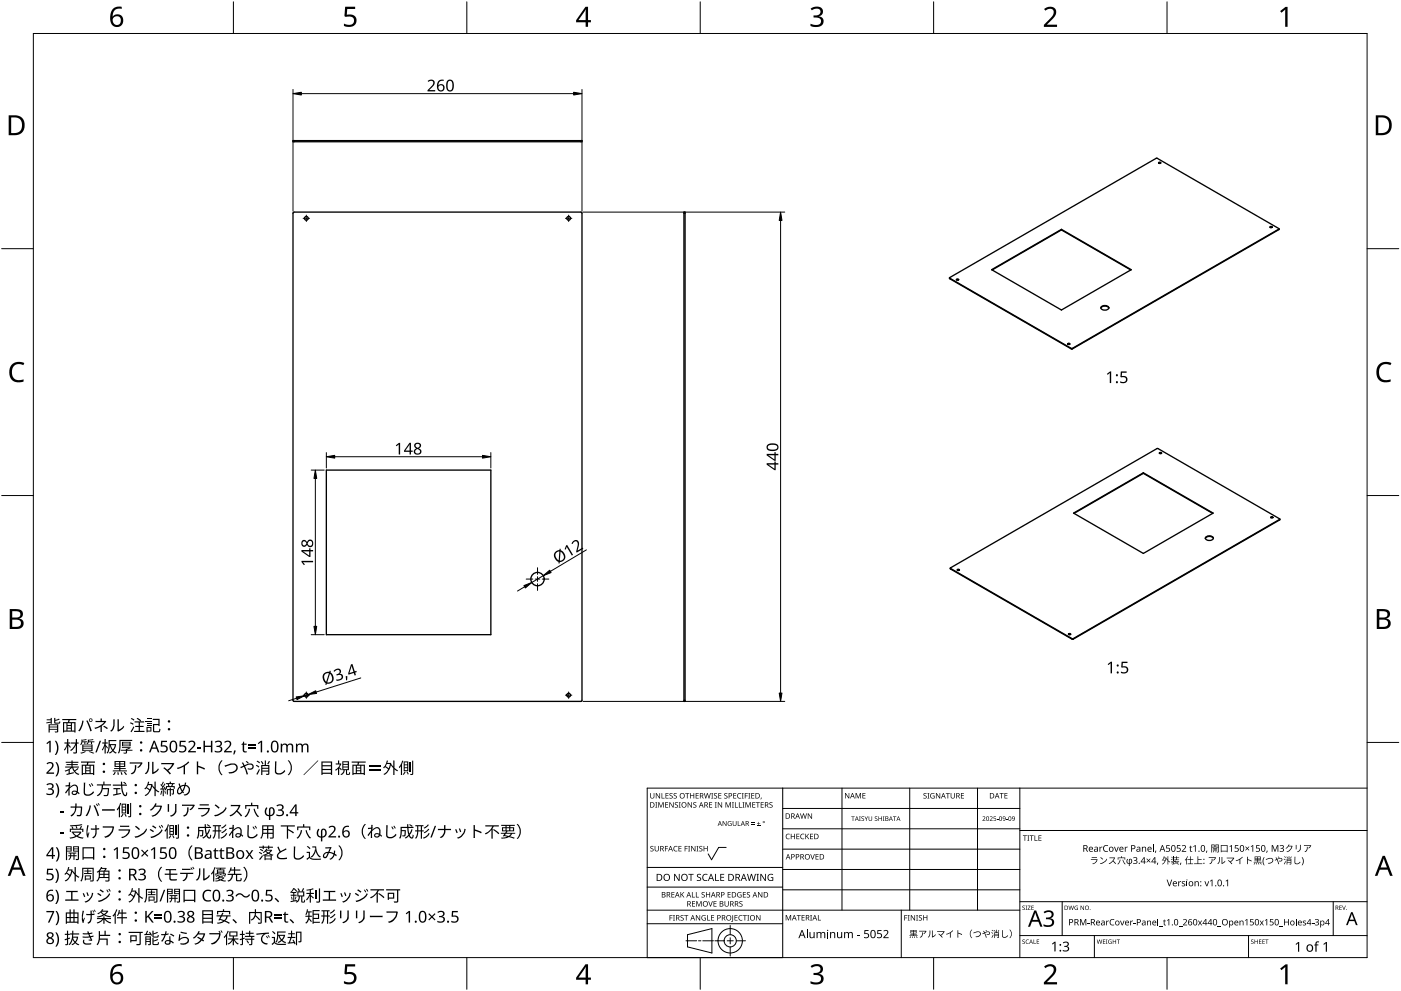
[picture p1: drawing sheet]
<svg xmlns="http://www.w3.org/2000/svg" width="420mm" height="297mm" viewBox="0 0 420 297" stroke-linecap="round" stroke-linejoin="round" font-family="sans-serif">
<g fill="none" stroke="#000" stroke-width=".4">
<path d="M87.9 42.1h86.6v.4h-86.6zM347.5 48.9h.6M88 63.6h86.2l.3 .1v146.2l-.1 .3h-86.2l-.3-.1v-146.2zM205.1 63.6h.3v146.6h-.3zM318.3 68.9l20.8 12M318.3 68.8v.1M318.3 68.9l-20.8 12M380.9 68.1h.6M383.6 68.6l-.1 .2-62 35.8-36.7-21.1v-.2M284.8 83.2l62-35.8 36.8 21.2-62.1 35.9zM286.8 83.9h.7M297.4 80.8l20.9-12 21 12-21 12.1z"/>
<path d="M330.2 92l1.1-.4a.87 .87 0 0 1 1.1 .9l-1.1 .5a.87 .87 0 0 1-1.1-1zM332.5 92.3a1.47 1.47 0 0 0-2.4 0M320.8 103.2h-.6M347.7 135.9h.6M97.9 140.9h49.3v49.3h-49.3zM322 153.8l20.9-12.1 20.9 12.1-20.9 12.1zM342.9 141.9l-20.8 12M342.9 141.7v.2M342.9 141.9l20.8 12M381.7 155.2h-.6M383.8 155.6v.2l-62 35.8-36.7-21.1-.1-.2M285 170.2l62.1-35.8 36.7 21.2-62 35.9z"/>
<path d="M287.7 170.9h-.6M361.5 161.4a1.47 1.47 0 0 1 2.4 0M361.6 161l1.1-.4a.87 .87 0 0 1 1.1 1l-1.1 .4a.87 .87 0 0 1-1.1-1zM320.5 190.2h.6"/>
<circle cx="347.7" cy="48.8" r=".28"/>
<circle cx="91.9" cy="65.4" r=".57"/>
<circle cx="170.5" cy="65.4" r=".57"/>
<circle cx="381.2" cy="68.1" r=".28"/>
<circle cx="287.2" cy="83.8" r=".28"/>
<circle cx="320.5" cy="103.1" r=".28"/>
<circle cx="348" cy="135.8" r=".28"/>
<circle cx="381.5" cy="155.1" r=".28"/>
<circle cx="161.2" cy="173.6" r="2"/>
<circle cx="287.5" cy="170.8" r=".28"/>
<circle cx="320.7" cy="190.1" r=".28"/>
<circle cx="91.9" cy="208.4" r=".57"/>
<circle cx="170.5" cy="208.4" r=".57"/>
</g>
<path d="M88.2 42.1v.4M174.2 42.1v.4M205.1 63.9h.3M383.5 68.7v.1M284.8 83.4v.1M321.3 104.4v.2M321.6 104.4v.2M383.8 155.7v.1M285.1 170.4v.1M321.5 191.4v.2M321.8 191.4v.2M205.1 209.9h.3" fill="none" stroke="#000" stroke-width=".3"/>
<path d="M10 10h400v277h-400z" fill="none" stroke="#000" stroke-width=".3"/>
<g fill="none" stroke="#000" stroke-width=".3">
<path d="M70 .5v9.5M140 .5v9.5M210 .5v9.5M280 .5v9.5M350 .5v9.5M.5 74.5h9.5M410 74.5h9.5M.5 148.5h9.5M410 148.5h9.5M.5 222.5h9.5M410 222.5h9.5M70 287v9.5"/>
<path d="M140 287v9.5M210 287v9.5M280 287v9.5M350 287v9.5"/>
</g>
<g fill="#000">
<path d="M103.5 2h3v.7h-2.4l-.1 1.7a1.98 1.98 0 0 1 2.4 .4 1.98 1.98 0 0 1 .2 2.5 2.88 2.88 0 0 1-3.5 .5v-.7a1.93 1.93 0 0 0 3-.6 1.37 1.37 0 0 0-.5-1.4 1.37 1.37 0 0 0-1.4-.1l-.5 .1-.4-.3zM243.1 2.6a2.32 2.32 0 0 1 3.7 .5 1.47 1.47 0 0 1-1.2 1.8 1.59 1.59 0 0 1 1.4 1.8 1.59 1.59 0 0 1-1.8 1.4l-2.1-.3v-.7a2.12 2.12 0 0 0 3.1-.5 1.21 1.21 0 0 0-1.6-1.3h-.6v-.7a1.53 1.53 0 0 0 2.1-1.1 1.49 1.49 0 0 0-2.6-.4zM313.1 2.7a2.03 2.03 0 0 1 2.1-.8 2.03 2.03 0 0 1 1.6 1.7 3.9 3.9 0 0 1-1.6 2.5l-1.2 1.3h3v.7h-3.9v-.6l1.5-1.6a2.56 2.56 0 0 0 1.3-2.9 1.62 1.62 0 0 0-2.4 .2zM383.9 3.3l1.6-1.2h.6v5.9h-.7l.1-5.2-1.2 1zM3.5 109.3a3.3 3.3 0 0 1 3.8-.5l-.3 .7a2.26 2.26 0 0 0-2.6 0 2.26 2.26 0 0 0-.8 2.6 2.12 2.12 0 0 0 3.1 1.7l.4-.1v.7a2.98 2.98 0 0 1-3.4-.4 2.98 2.98 0 0 1-.8-3.3zM413.5 109.3a3.3 3.3 0 0 1 3.8-.5l-.3 .7a2.26 2.26 0 0 0-2.7 0 2.26 2.26 0 0 0-.7 2.6 2.12 2.12 0 0 0 3.1 1.7l.4-.1v.7a2.98 2.98 0 0 1-3.4-.4 2.98 2.98 0 0 1-.8-3.3zM103.5 289h3v.7h-2.4l-.1 1.7a1.98 1.98 0 0 1 2.4 .4 1.98 1.98 0 0 1 .2 2.5 2.88 2.88 0 0 1-3.5 .4v-.6a1.93 1.93 0 0 0 3-.7 1.37 1.37 0 0 0-.5-1.3 1.37 1.37 0 0 0-1.4-.1l-.5 .1-.4-.3zM243.1 289.6a2.32 2.32 0 0 1 3.7 .5 1.47 1.47 0 0 1-1.2 1.8 1.59 1.59 0 0 1 1.4 1.8 1.59 1.59 0 0 1-1.8 1.4l-2.1-.3v-.7a2.12 2.12 0 0 0 3.1-.5 1.21 1.21 0 0 0-1.6-1.4h-.6v-.6a1.53 1.53 0 0 0 2.1-1.1 1.49 1.49 0 0 0-2.6-.4zM313.1 289.7a2.03 2.03 0 0 1 2.1-.8 2.03 2.03 0 0 1 1.6 1.7 3.9 3.9 0 0 1-1.6 2.5l-1.2 1.3h3v.7h-3.9v-.7l1.5-1.5a2.56 2.56 0 0 0 1.3-2.9 1.62 1.62 0 0 0-2.4 .2zM383.9 290.3l1.6-1.2h.6v5.9h-.7l.1-5.2-1.2 1z"/>
<path d="M33.9 2.6a2.88 2.88 0 0 1 2.6-.6v.7a2.02 2.02 0 0 0-2.7 2.3 1.83 1.83 0 0 1 2.6-.3 1.83 1.83 0 0 1 .3 2.6 2.07 2.07 0 0 1-2.6 .6 2.07 2.07 0 0 1-1.1-2.4 4 4 0 0 1 .9-2.9zM33.7 6.2a1.3 1.3 0 0 0 2.6 0 1.3 1.3 0 0 0-2.6 0z"/>
<path d="M175.6 2h.8v4h.8v.7h-.8v1.3h-.8v-1.3h-2.8v-.6zM175.6 2.8l-2.1 3.2h2.1z"/>
<path d="M2.6 34.6h1.8a2.99 2.99 0 0 1 3 3 2.99 2.99 0 0 1-3.1 2.9h-1.7zM3.4 35.2v4.7h.8a2.35 2.35 0 0 0 2.4-2.1 2.35 2.35 0 0 0-2-2.6z"/>
<path d="M412.6 34.6h1.8a2.99 2.99 0 0 1 3 3 2.99 2.99 0 0 1-3.1 2.9h-1.7zM413.3 35.2v4.7h.9a2.35 2.35 0 0 0 2.4-2.1 2.35 2.35 0 0 0-2-2.6z"/>
<path d="M2.9 182.6h1.7a1.68 1.68 0 0 1 2.3 1.7 1.37 1.37 0 0 1-1.2 1.1 1.61 1.61 0 0 1 1.4 2 1.61 1.61 0 0 1-2.1 1.1h-2.1zM3.7 185.7v2.2h1.2a1.13 1.13 0 0 0 1.4-1.1 1.13 1.13 0 0 0-1.5-1.1zM3.7 183.2v1.9h1.1a1.02 1.02 0 0 0 1.3-1 1.02 1.02 0 0 0-1.4-.9z"/>
<path d="M412.9 182.6h1.7a1.68 1.68 0 0 1 2.3 1.7 1.37 1.37 0 0 1-1.2 1.1 1.61 1.61 0 0 1 1.3 2 1.61 1.61 0 0 1-2 1.1h-2.1zM413.7 185.7v2.2h1.2a1.13 1.13 0 0 0 1.4-1.1 1.13 1.13 0 0 0-1.5-1.1zM413.7 183.2v1.9h1.1a1.02 1.02 0 0 0 1.3-1 1.02 1.02 0 0 0-1.5-.9z"/>
<path d="M4.7 256.5h.6l2.4 6h-.8l-.7-1.8h-2.4l-.7 1.8h-.8zM5 257.3l-.9 2.7h1.8z"/>
<path d="M414.7 256.5h.6l2.4 6h-.8l-.7-1.8h-2.4l-.7 1.8h-.8zM415 257.3l-1 2.7h1.9z"/>
<path d="M33.9 289.6a2.88 2.88 0 0 1 2.6-.6v.7a2.02 2.02 0 0 0-2.7 2.3 1.83 1.83 0 0 1 2.6-.3 1.83 1.83 0 0 1 .3 2.6 2.07 2.07 0 0 1-2.6 .6 2.07 2.07 0 0 1-1.1-2.4 4 4 0 0 1 .9-2.9zM33.7 293.2a1.3 1.3 0 0 0 2.6 0 1.3 1.3 0 0 0-2.6 0z"/>
<path d="M175.6 289h.8v4h.8v.7h-.8v1.3h-.8v-1.3h-2.8v-.6zM175.6 289.8l-2.1 3.2h2.1z"/>
</g>
<g fill="none" stroke="#000" stroke-width=".3">
<path d="M234.7 236.2v50.8h-40.6v-50.8h215.9M252.5 236.2v36.6M272.8 236.2v36.6M293.2 236.2v36.6M305.9 236.2v50.8M217.8 254h-2.3l-2.1 3.7-1-1.8M234.7 242.3h71.2M234.7 248.4h71.2M234.7 254.5h71.2M305.9 248.9h104.1M345.9 253.2v2.1M194.1 276.9h40.6"/>
<path d="M194.1 272.8h111.8M194.1 265.9h40.6M194.1 260h40.6M219 277.4v2.8M234.7 260.6h71.2M234.7 266.7h71.2M242.1 278.6v2.6M270.3 272.8v14.2M305.9 270.3h104.1M318.6 270.3v10.1M347.2 275.4v2M388.7 275.4v2"/>
<path d="M399.8 270.3v10.1M205.7 282h3.2M206.2 280.2l7.3-1.9v7.3l-7.3-1.8zM209.5 282h.7M210.8 282h3.2M214.4 282h2.8M218.1 282h1.8M219 281.1v1.8M219 283.8v2.8M220.8 282h2.8M305.9 280.4h104.1M328.2 280.4v6.6"/>
<path d="M374.4 280.4v6.6"/>
<circle cx="219" cy="282" r="1.83"/>
<circle cx="219" cy="282" r="3.7"/>
</g>
<g fill="#000">
<path d="M195 237.7h.2v1.1a.42 .42 0 0 0 .4 .4 .42 .42 0 0 0 .4-.4v-1.1h.2v1.1a.62 .62 0 0 1-.6 .6 .62 .62 0 0 1-.6-.6zM196.7 237.7h.2l.9 1.4v-1.4h.2v1.6h-.3l-.8-1.3v1.3h-.2zM198.4 237.7h.2v1.5h.7v.1h-.9zM199.6 237.7h.9v.2h-.7v.5h.6v.2h-.6v.6h.7v.1h-.9zM200.8 237.9l.6-.2 .3 .1v.2a.38 .38 0 0 0-.5-.2 .38 .38 0 0 0-.2 .5 .38 .38 0 0 0 .5 .2 .53 .53 0 0 1 .1 .8 .53 .53 0 0 1-.8 0v-.2a.41 .41 0 0 0 .6 .1 .41 .41 0 0 0 .1-.5 .41 .41 0 0 0-.5-.2zM202.1 237.9l.5-.2 .4 .1-.1 .2a.38 .38 0 0 0-.5-.2 .38 .38 0 0 0-.2 .5 .38 .38 0 0 0 .5 .2 .53 .53 0 0 1 .2 .8 .53 .53 0 0 1-.8 0v-.2a.41 .41 0 0 0 .5 .1 .41 .41 0 0 0 .2-.5 .41 .41 0 0 0-.6-.2zM205.5 237.7h1.2v.2h-.5v1.4h-.2v-1.4h-.5zM207 237.7h.2v.7h.8v-.7h.2v1.6h-.2v-.7h-.8v.7h-.2zM208.6 237.7h.9v.2h-.7v.5h.7v.2h-.7v.6h.7v.1h-.9zM211.1 237.7h.2l.4 1.4 .3-1.4h.2l.4 1.4 .4-1.4h.2l-.5 1.6h-.2l-.4-1.3-.3 1.3h-.3zM213.3 237.7h.6l-.2 .2v1.3l.2 .1h-.6l.2-.1v-1.3zM214.2 237.9l.5-.2 .4 .1-.1 .2a.38 .38 0 0 0-.5-.2 .38 .38 0 0 0-.2 .5 .38 .38 0 0 0 .5 .2 .53 .53 0 0 1 .2 .8 .53 .53 0 0 1-.8 0v-.2a.41 .41 0 0 0 .5 .1 .41 .41 0 0 0 .2-.5 .41 .41 0 0 0-.6-.2z"/>
<path d="M215.4 237.7h.9v.2h-.7v.5h.7v.2h-.7v.6h.7v.1h-.9zM217.3 237.9l.5-.2 .4 .1-.1 .2a.38 .38 0 0 0-.5-.2 .38 .38 0 0 0-.2 .5 .38 .38 0 0 0 .5 .2 .53 .53 0 0 1 .2 .8 .53 .53 0 0 1-.8 0v-.2a.41 .41 0 0 0 .5 .1 .41 .41 0 0 0 .2-.5 .41 .41 0 0 0-.6-.2zM219.9 237.7h.9v.2h-.7v.5h.7v.2h-.7v.6h.7v.1h-.9zM221.3 237.9l.6-.2 .4 .1-.1 .2a.65 .65 0 0 0-.9 .6 .65 .65 0 0 0 .9 .5 .77 .77 0 0 1-1.1-.1 .77 .77 0 0 1 .2-1.1zM222.5 237.7h.5l-.1 .2v1.3l.1 .1h-.5l.2-.1v-1.3zM223.4 237.7h.9v.2h-.7v.6h.6v.2h-.6v.6h-.2zM224.4 237.7h.6l-.2 .2v1.3l.2 .1h-.6l.2-.1v-1.3zM225.3 237.7h.9v.2h-.7v.5h.7v.2h-.7v.6h.7v.1h-.9zM228.2 239.1h.2l-.3 .5zM253.4 237.7h.3l.8 1.3v-1.3h.2v1.6h-.2l-.9-1.3v1.3h-.2zM256.6 237.7h.3l.5 1.3 .5-1.3h.3v1.6h-.2v-1.4l-.7 1.4-.5-1.4v1.4h-.2zM258.6 237.7h1v.2h-.7v.5h.6v.2h-.6v.5h.7v.2h-1z"/>
<path d="M277 237.9l.6-.2 .3 .1-.1 .2a.38 .38 0 0 0-.5-.2 .38 .38 0 0 0-.1 .5 .38 .38 0 0 0 .5 .2 .53 .53 0 0 1 .1 .8 .53 .53 0 0 1-.8 0v-.2a.41 .41 0 0 0 .6 .1 .41 .41 0 0 0 .1-.5 .41 .41 0 0 0-.5-.2zM278.1 237.7h.6l-.2 .2v1.3l.2 .1h-.6l.2-.1v-1.3zM279.2 237.9l.7-.2 .4 .1-.1 .2a.67 .67 0 0 0-1 .5 .67 .67 0 0 0 .9 .6v-.4h-.4v-.2h.6v.8a.88 .88 0 0 1-1.2-.2 .88 .88 0 0 1 .1-1.2zM280.7 237.7h.2l.9 1.4v-1.4h.2v1.6h-.3l-.8-1.3v1.3h-.2zM283.7 237.7h1.2v.2h-.5v1.4h-.2v-1.4h-.5zM285.1 237.7h.2v1.1a.42 .42 0 0 0 .4 .4 .42 .42 0 0 0 .4-.4v-1.1h.2v1.1a.62 .62 0 0 1-.6 .6 .62 .62 0 0 1-.6-.6zM288.2 237.7h.9v.2h-.7v.5h.7v.2h-.7v.6h.7v.1h-.9zM299.8 237.7h1.2v.2h-.5v1.4h-.2v-1.4h-.5zM301.2 237.7h.9v.2h-.7v.5h.7v.2h-.7v.5h.7v.2h-.9zM195.1 253.7l.6-.2 .3 .1-.1 .2a.38 .38 0 0 0-.5-.1 .38 .38 0 0 0-.1 .5 .38 .38 0 0 0 .4 .2 .53 .53 0 0 1 .2 .7 .53 .53 0 0 1-.8 .1v-.2a.41 .41 0 0 0 .6 .1 .41 .41 0 0 0 .1-.6 .41 .41 0 0 0-.6-.2zM196.5 240.4h.6l-.2 .2v1.3l.2 .2h-.6l.2-.2v-1.3zM196.3 253.6h.2v1a.42 .42 0 0 0 .5 .4 .42 .42 0 0 0 .4-.4v-1h.2v1a.62 .62 0 0 1-.6 .6 .62 .62 0 0 1-.7-.6z"/>
<path d="M197.4 240.4h.3l.5 1.4 .5-1.4h.3v1.7h-.2v-1.5l-.7 1.5-.5-1.5v1.5h-.2zM199.4 253.6h.9v.1h-.7v.6h.7v.2h-.7v.7h-.2zM199.5 240.4h.9v.2h-.7v.5h.6v.2h-.6v.6h.7v.2h-.9zM200.7 240.4h.3l.8 1.4v-1.4h.2v1.7h-.2l-.9-1.4v1.4h-.2zM202.2 253.8l.5-.3 .5 .1-.1 .2a.65 .65 0 0 0-.9 .6 .65 .65 0 0 0 .9 .6 .77 .77 0 0 1-1.1-.1 .77 .77 0 0 1 .2-1.1zM202.5 240.6l.5-.2 .3 .1v.2a.38 .38 0 0 0-.5-.2 .38 .38 0 0 0-.2 .5 .38 .38 0 0 0 .5 .2 .53 .53 0 0 1 .1 .8 .53 .53 0 0 1-.8 0l.1-.1a.41 .41 0 0 0 .5 0 .41 .41 0 0 0 .1-.5 .41 .41 0 0 0-.5-.2zM203.6 240.4h.6l-.2 .2v1.3l.2 .2h-.6l.2-.2v-1.3zM203.5 253.6h.9v.1h-.7v.6h.6v.1h-.6v.6h.7v.2h-.9zM205.3 253.6h.9v.1h-.7v.6h.7v.2h-.7v.7h-.2zM206.4 253.6h.6l-.2 .1v1.3l.2 .2h-.6l.2-.2v-1.3zM206.2 240.4h.3l.8 1.4v-1.4h.2v1.7h-.2l-.9-1.4v1.4h-.2zM207.3 253.6h.2l.9 1.3v-1.3h.2v1.6h-.3l-.8-1.4v1.4h-.2z"/>
<path d="M208 240.6l.5-.2 .3 .1v.2a.38 .38 0 0 0-.5-.2 .38 .38 0 0 0-.2 .5 .38 .38 0 0 0 .5 .2 .53 .53 0 0 1 .2 .8 .53 .53 0 0 1-.9 0l.1-.1a.41 .41 0 0 0 .5 0 .41 .41 0 0 0 .1-.5 .41 .41 0 0 0-.5-.2zM208.9 253.6h.6l-.2 .1v1.3l.2 .2h-.6l.2-.2v-1.3zM209.8 253.7l.5-.2 .3 .1v.2a.38 .38 0 0 0-.5-.1 .38 .38 0 0 0-.2 .5 .38 .38 0 0 0 .5 .2 .53 .53 0 0 1 .2 .7 .53 .53 0 0 1-.9 .1l.1-.2a.41 .41 0 0 0 .5 .1 .41 .41 0 0 0 .1-.6 .41 .41 0 0 0-.5-.2zM211 253.6h.2v.7h.8v-.7h.2v1.6h-.2v-.8h-.8v.8h-.2zM212.7 240.4h.9v.2h-.7v.5h.6v.2h-.6v.6h.7v.2h-.9zM214.4 240.4h.6l-.2 .2v1.3l.2 .2h-.6l.2-.2v-1.3zM215.3 240.4h.2l.9 1.4v-1.4h.2v1.7h-.3l-.8-1.4v1.4h-.2zM216.7 246.1h.2l.8 1.2v-1.2h.2v1.5h-.2l-.8-1.2v1.2h-.2zM217.6 240.4h.3l.5 1.4 .5-1.4h.3v1.7h-.2v-1.5l-.7 1.5-.5-1.5v1.5h-.2zM218.4 246.3l.6-.2 .4 .1-.2 .1a.6 .6 0 0 0-.8 .5 .6 .6 0 0 0 .8 .6v-.4l-.3-.2h.5v.7a.8 .8 0 0 1-1-.2 .8 .8 0 0 1 0-1zM219.5 240.4h.6l-.2 .2v1.3l.2 .2h-.6l.2-.2v-1.3zM220.4 240.4h.2v1.5h.7v.2h-.9z"/>
<path d="M219.7 246.1h.2v.9a.38 .38 0 0 0 .4 .4 .38 .38 0 0 0 .4-.4v-.9h.2v.9a.56 .56 0 0 1-.6 .6 .56 .56 0 0 1-.6-.6zM221.3 246.1h.1v1.3h.7v.2h-.8zM221.6 240.4h.2v1.5h.7v.2h-.9zM222.7 240.4h.5l-.1 .2v1.3l.1 .2h-.5l.1-.2v-1.3zM223.6 240.4h.3l.5 1.4 .5-1.4h.3v1.7h-.2v-1.5l-.7 1.5-.6-1.5v1.5h-.1zM225.3 247l1 .1zM225.3 246.6l1 .1zM225.6 240.4h.9v.2h-.7v.5h.7v.2h-.7v.6h.7v.2h-.9zM227 247.4l1 .2zM226.7 240.4h1.2v.2h-.5v1.5h-.2v-1.5h-.5zM227.4 246.3l.2 .5h.4l-.4 .1v.4l-.2-.4h-.4l.4-.1zM228.1 240.4h.9v.2h-.7v.5h.7v.2h-.7v.6h.7v.2h-.9z"/>
<path d="M230.8 240.6l.6-.2 .3 .1-.1 .2a.38 .38 0 0 0-.5-.2 .38 .38 0 0 0-.1 .5 .38 .38 0 0 0 .4 .2 .53 .53 0 0 1 .2 .8 .53 .53 0 0 1-.8 0v-.1a.41 .41 0 0 0 .6 0 .41 .41 0 0 0 .1-.5 .41 .41 0 0 0-.6-.2zM235.8 250.1l.6-.2 .5 .1-.1 .2a.65 .65 0 0 0-1 .5 .65 .65 0 0 0 1 .6 .77 .77 0 0 1-1.1-.1 .77 .77 0 0 1 .1-1.1zM237.2 249.9h.2v.7h.8v-.7h.2v1.6h-.2v-.7h-.8v.7h-.2zM238.8 249.9h.9v.2h-.7v.5h.7v.2h-.7v.5h.7v.2h-.9zM240.2 250.1l.6-.2 .4 .1v.2a.65 .65 0 0 0-1 .5 .65 .65 0 0 0 1 .6 .77 .77 0 0 1-1.1-.1 .77 .77 0 0 1 .1-1.1zM240 243.8h.2l.3 1.4 .4-1.4h.2l.4 1.4 .3-1.4h.2l-.4 1.6h-.2l-.4-1.4-.4 1.4h-.2zM241.5 249.9h.2v.8l.7-.8h.3l-.7 .7 .7 .9h-.2l-.6-.7-.2 .7h-.2zM243 256h.2l.5 1.4 .4-1.4h.3l-.6 1.6h-.2zM242.3 243.8h.2l.9 1.3-.1-1.3h.2v1.6h-.2l-.9-1.3v1.3h-.1zM242.9 249.9h.9v.2h-.7v.5h.7v.2h-.7v.5h.7v.2h-.9zM244.6 256h.9v.2h-.7v.5h.6v.2h-.6v.5h.7v.2h-.9zM255.3 244.7h1l-.4 .1v1.3h-.2v-1.3z"/>
<path d="M257.6 244.7h.5l-.1 .1 .1 1.3h-.5l.2-.2zM258.4 244.8l.5-.1 .2 .2a.33 .33 0 0 0-.5-.1 .33 .33 0 0 0-.1 .5 .33 .33 0 0 0 .5 .1 .43 .43 0 0 1 0 .7 .43 .43 0 0 1-.7-.3 .33 .33 0 0 0 .5 .2 .33 .33 0 0 0 0-.5l-.4-.3zM259.3 244.7l.5 .7 .5-.7-.4 .8v.6h-.2v-.6zM260.5 244.7h.2v.9a.35 .35 0 0 0 .3 .3 .35 .35 0 0 0 .4-.3v-.9h.2v.9a.52 .52 0 0 1-.6 .5 .52 .52 0 0 1-.5-.5zM262.4 244.8l.5-.1 .2 .2a.33 .33 0 0 0-.5-.1 .33 .33 0 0 0-.1 .5 .33 .33 0 0 0 .5 .1 .43 .43 0 0 1 0 .7 .43 .43 0 0 1-.7-.3 .33 .33 0 0 0 .5 .2 .33 .33 0 0 0 0-.5l-.4-.3zM263.4 244.7h.2v.6h.7v-.6h.2v1.4h-.2v-.7h-.7v.7h-.2zM264.8 244.7h.4l-.1 .1 .1 1.3h-.4l.1-.2zM267.8 244.7h1l-.4 .1v1.3h-.2v-1.3zM294.6 244.8a.49 .49 0 0 1 .8 .1 .49 .49 0 0 1-.3 .7l-.3 .3 .7 .2h-.9l.4-.5a.37 .37 0 0 0 .4-.6 .37 .37 0 0 0-.7-.1zM296.8 244.8a.49 .49 0 0 1 .8 .1 .49 .49 0 0 1-.3 .7l-.3 .3 .7 .2h-.9l.4-.5a.37 .37 0 0 0 .3-.6 .37 .37 0 0 0-.6-.1zM298 244.7h.7l-.5 .1-.1 .4a.45 .45 0 0 1 .6 .2 .45 .45 0 0 1-.2 .6 .45 .45 0 0 1-.6-.2 .39 .39 0 0 0 .6 .1 .39 .39 0 0 0 0-.6 .39 .39 0 0 0-.5 0zM299 245.5l.4 .1z"/>
<path d="M301.8 245.5l.4 .1zM306.8 250.4h1.2v.2h-.5v1.4h-.2v-1.4h-.5zM308.1 250.4h.6l-.2 .2v1.3l.2 .1h-.6l.2-.1v-1.3zM308.8 250.4h1.2v.2h-.5v1.4h-.2v-1.4h-.5zM310.2 250.4h.3v1.4h.7v.2h-1zM311.4 250.4h.9v.2h-.7v.5h.7v.2h-.7v.5h.7v.2h-.9zM327.4 256.9h1.6v.2h-1.6zM327.2 257.5h1.8l.1 .2a1.74 1.74 0 0 1-1.3 1.3l-.2-.2 .7-.2 .6-.9h-1.7zM329.9 258.8l1.5-.7 .5-.8a1.21 1.21 0 0 1-1.1 1.4l-.8 .3zM330.1 256.9l.7 .6-.2 .2-.6-.6zM329.7 253.8h.2l.1 .3 .6-.3v.2l-.6 .3v1h-.3zM331.1 253.6l.7-.3 .5 .1-.1 .2a.8 .8 0 0 0-1.1 .7 .8 .8 0 0 0 1.1 .7v.3a1.04 1.04 0 0 1-1.3-.4 1.04 1.04 0 0 1 .2-1.3z"/>
<path d="M332.7 257l1.7 .1-.5 .9 .8 .8-.2 .2-.8-.8a1.02 1.02 0 0 1-1.2 .6l.8-.5 .8-1.1h-1.4zM334.1 253.8h.3l.4 1.3 .5-1.3h.2l-.6 1.5h-.2zM335.2 257h1v-.4h.2v.4h1.1v.7h-.3v-.5h-1.8v.5h-.2zM335.8 257.6l.2 .1a1.18 1.18 0 0 1-.9 1.3zM336.6 257.7h.2l.8 1.3-.2 .1zM337.3 253.8h.2l.1 .3 .6-.3v.2l-.6 .3v1h-.3zM339.8 257.1a.63 .63 0 0 1 .9-.2 .63 .63 0 0 1 .2 .9l-.2 .1a.59 .59 0 0 1 .4 .8 .59 .59 0 0 1-.9 .2l-.4-.1v-.2l.3 .1a.47 .47 0 0 0 .6 0 .47 .47 0 0 0 .1-.6 .47 .47 0 0 0-.7-.1v-.2a.44 .44 0 0 0 .7-.2 .44 .44 0 0 0-.2-.6 .44 .44 0 0 0-.6 .3zM342.5 253.8l.2 .2a.57 .57 0 0 1 .6-.2 .57 .57 0 0 1 .4 .5v1h-.2v-1a.4 .4 0 0 0-.5-.3 .4 .4 0 0 0-.3 .5v.8h-.2zM343.8 257.5l.2-.2 .4 .5 .5-.5 .1 .2-.4 .4 .4 .5-.1 .2-.5-.5-.4 .5-.2-.2 .5-.5zM346.5 255h.3l-.3 .7h-.1zM347.1 258.6h.3l-.3 .7h-.2zM349.8 253.3h1v.2h-.8v.6a.66 .66 0 0 1 .9 .3 .66 .66 0 0 1-.3 .9 .66 .66 0 0 1-.9-.3 .52 .52 0 0 0 .8 .1 .52 .52 0 0 0-.1-.8h-.7z"/>
<path d="M351.2 256.9l.5 .2-.1 .1zM351.1 257.6l.6-.2v.1l-.5 .3zM351.8 256.6h.2v1.3h-.2zM352.1 257h.7v-.4h.2v.4h.6v.2h-.6v.4h.5v.2h-1.3v-.2h.6v-.4h-.7zM351.2 258.1h1.1v-.2l.2 .2h1.1v.1h-1l.2 .4 .5-.3 .2 .1-.5 .3 .7 .3a1.01 1.01 0 0 1-1.3-.8l-.4 .3v.4l.6-.1v.2l-1.1 .1 .3-.5-.5 .2-.1-.2 .9-.4h-.9zM353 253.3h1v.2h-.8l-.1 .6a.66 .66 0 0 1 .9 .3 .66 .66 0 0 1-.2 .9 .66 .66 0 0 1-.9-.3 .52 .52 0 0 0 .8 .1 .52 .52 0 0 0-.1-.8h-.7zM354 258.6h.3l-.3 .7h-.1zM354.4 253.5a.71 .71 0 0 1 1.2 .1 .71 .71 0 0 1-.5 1.1l-.4 .4h1v.2h-1.3l.5-.7a.53 .53 0 0 0 .5-.6 .53 .53 0 0 0-.5-.5l-.3 .2zM356.1 256.6l.1 .1-.2 .6v1.8h-.2v-1.5l-.4 .4-.1-.2zM357 253.5l.1 .3h.4v.2h-.4v1l.4 .1v.2l-.6-.2v-1.1l-.3-.1zM356.9 256.7h.2v.8h.8v.2h-.8v1.1h.7v.2h-1.6v-.2h.7v-1.1h-.8v-.2h.8zM357.9 253.7l.7-.4v2h-.2v-1.7l-.4 .3z"/>
<path d="M359.1 256.7h.2v.8h1.1v.2h-1.1v1.1h1.2v.2h-2.4v-.2h1zM361.8 255h.3l-.3 .7h-.1zM363.4 257.4h.2l-.2 1.2-.5 .4-.2-.1a1.19 1.19 0 0 0 .7-1.5zM362.5 256.9l2.2 .2-.7 .8-.2-.1 .6-.6h-1.9zM365.6 256.9h.3a2.33 2.33 0 0 1-.6 2.1l-.2-.1a1.93 1.93 0 0 0 .5-2zM366.3 256.9h.3v1.8l.8-.7a.88 .88 0 0 1-.9 .9h-.2zM368.7 253.7l.8-.4v2h-.3v-1.7l-.3 .3zM367.9 257.1l2.3 .1-1.1 1.2 .5 .5-.2 .1-1.1-1 .1-.2 .5 .4 .9-.9h-1.9zM370.4 253.3h1v.2h-.8l-.1 .6a.66 .66 0 0 1 .9 .3 .66 .66 0 0 1-.3 .9 .66 .66 0 0 1-.9-.3 .52 .52 0 0 0 .9 .1 .52 .52 0 0 0-.1-.8h-.7zM370.6 257.9l.9-.3 1-.8 .2 .2-.7 .5v1.5h-.3v-1.3l-1 .4zM373.4 253.8l.2-.1 .5 .5 .4-.5 .2 .1-.5 .5 .5 .5-.2 .1-.4-.4-.5 .4-.2-.1 .5-.5zM374 256.8h.2v.7l1.2 .5-.1 .2-1.1-.4v1.2h-.2z"/>
<path d="M375.1 253.7l.7-.4v2h-.2v-1.7l-.4 .3zM376.3 258.6h.2l-.4 .5h-.1zM376.8 258.7h.1l.1 .4h-.2zM376.8 253.3h.9v.2h-.7l-.1 .6a.66 .66 0 0 1 .9 .3 .66 .66 0 0 1-.3 .9 .66 .66 0 0 1-.9-.3 .52 .52 0 0 0 .8 .1 .52 .52 0 0 0 0-.8h-.7zM377.3 258.7l.2-.1 .1 .5h-.2zM377.9 258.7l.1-.1 .4 .5h-.2zM379 256.9h.3a2.08 2.08 0 0 0 0 2.5 1.66 1.66 0 0 1-.3-2.5zM379.6 257.5h.1a1.87 1.87 0 0 1 2-.1l.1 .5a1.15 1.15 0 0 1-1.4 1l-.1-.3a.9 .9 0 0 0 .9-.1 .9 .9 0 0 0 .3-.9 1.38 1.38 0 0 0-1.8 .1zM379.9 255h.3l-.3 .7h-.1zM381.4 253.3h.4l.6 1.6 .6-1.6h.4v2h-.3v-1.7l-.6 1.7h-.2l-.7-1.7v1.7h-.2zM382.5 257.1l.3-.1 .2 .5a.89 .89 0 0 1 1.6 0 .54 .54 0 0 1-.4 .7 .54 .54 0 0 1-.6-.3 .45 .45 0 0 0 .5 .1 .45 .45 0 0 0 .3-.4l-.1-.1a.8 .8 0 0 0-1.2 .1l.5 1.4-.2 .1-.5-1.4-.5 .3-.1-.3h.2a.32 .32 0 0 0 .3-.3 .32 .32 0 0 0-.3-.3zM383.2 256.8l.2-.1 .3 .3-.1 .2z"/>
<path d="M383.8 253.5a.63 .63 0 0 1 .9-.3 .63 .63 0 0 1 .2 .9l-.3 .2a.59 .59 0 0 1 .4 .8 .59 .59 0 0 1-.8 .2l-.4-.1v-.2l.2 .1a.47 .47 0 0 0 .7 0 .47 .47 0 0 0 0-.7 .47 .47 0 0 0-.6 0v-.2a.44 .44 0 0 0 .6-.2 .44 .44 0 0 0-.2-.6 .44 .44 0 0 0-.6 .3zM385.2 256.7l.5 .3-.2 .1-.4-.3zM385.5 258.1l.1 .1-.4 .9-.2-.1zM385.1 257.4l.4 .3-.1 .2-.5-.4zM385.8 256.8l.2-.1 .2 .5-.1 .1zM387.2 256.7l.2 .1-.3 .5-.2-.1zM386.5 253.1l.2 .1-.2 .3 1.1 .1a2.31 2.31 0 0 1-1.6 1.8l-.2-.2 .8-.3 .7-1.2h-.9l-.7 .7-.2-.2zM388.2 256.8h.3l-.1 1.8a.78 .78 0 0 0 .8 .3 .78 .78 0 0 0 .6-.6l.2 .2a.95 .95 0 0 1-.9 .6 .95 .95 0 0 1-.9-.5zM388.6 253.3h.2v1.3h-.2zM389.9 253.2h.2v.3a1.46 1.46 0 0 1-.7 1.8l-.4-.1 .8-.6zM390.4 256.9a1.48 1.48 0 0 1 0 2.5 2.08 2.08 0 0 0 0-2.5zM391.9 253.8h.3l-.3 1.2-.5 .4-.2-.2a1.19 1.19 0 0 0 .7-1.4z"/>
<path d="M391.1 253.3l2.2 .2-.8 .8-.2-.1 .6-.6h-1.8zM200.8 274.3h.9v.2h-.7v.5h.7v.2h-.7v.7h-.2zM201.4 267.4h.9v.2h-.7v.5h.6v.1h-.6v.6h.7v.2h-.9zM201.8 274.3h.6l-.2 .2v1.3l.2 .1h-.6l.2-.1v-1.3zM202.2 261.9h.3l1.1 1.8v-1.8h.2v2.1h-.3l-1.1-1.7v1.7h-.2zM204.1 274.4l.6-.1 .3 .1v.1a.38 .38 0 0 0-.5-.1 .38 .38 0 0 0-.2 .5 .38 .38 0 0 0 .5 .2 .53 .53 0 0 1 .1 .8 .53 .53 0 0 1-.8 0l.1-.2a.41 .41 0 0 0 .5 .1 .41 .41 0 0 0 .1-.6 .41 .41 0 0 0-.5-.1zM204.1 267.4h.2v.8l.7-.8h.2l-.6 .7 .7 .9h-.3l-.6-.8-.1 .8h-.2zM205.2 274.3h1.2v.2h-.5v1.4h-.2v-1.4h-.5zM206.4 261.9h1.6v.3h-.6v1.8h-.3v-1.8h-.7zM207.5 267.4h.2v1.4h.7v.2h-.9zM207.5 270.1h.9v.2h-.7v.5h.7v.2h-.7v.6h.7v.1h-.9zM208.7 267.4h.2v1.4h.7v.2h-.9z"/>
<path d="M208.8 270.1h.3l.5 1.3 .5-1.3h.3v1.6h-.2v-1.4l-.7 1.4-.5-1.4v1.4h-.2zM208.7 274.3h.2l.9 1.3v-1.3h.2v1.6h-.3l-.8-1.3v1.3h-.2zM209.1 262.1l.4-.2 .7 .1-.2 .2a.44 .44 0 0 0-.7 .2 .44 .44 0 0 0 .5 .5 .66 .66 0 0 1 .4 1 .66 .66 0 0 1-1 .1h-.2v-.3l.3 .1a.47 .47 0 0 0 .7-.3 .47 .47 0 0 0-.6-.5l-.4-.3zM210.6 274.5l.7-.2 .4 .1-.1 .1a.67 .67 0 0 0-1 .5 .67 .67 0 0 0 .9 .7v-.5h-.4v-.1h.6v.8a.88 .88 0 0 1-1.2-.2 .88 .88 0 0 1 .1-1.2zM210.5 267.5l.5-.1 .4 .1-.1 .1a.38 .38 0 0 0-.5-.1 .38 .38 0 0 0-.2 .5 .38 .38 0 0 0 .5 .2 .53 .53 0 0 1 .2 .8 .53 .53 0 0 1-.8 0v-.2a.41 .41 0 0 0 .5 .1 .41 .41 0 0 0 .1-.6 .41 .41 0 0 0-.5-.1zM210.9 262.2l.7-.3 .6 .1-.1 .3a.84 .84 0 0 0-1.2 .7 .84 .84 0 0 0 1.2 .8v.2a1.1 1.1 0 0 1-1.4-.4 1.1 1.1 0 0 1 .2-1.4zM212.1 274.3h.2v1.4h.7v.2h-.9zM212.4 270.1h.2l.5 1.4 .5-1.4h.2l-.6 1.6h-.2zM211.7 267.4h.2v.7h.9v-.7h.2v1.6h-.2v-.8h-.9v.8h-.2zM213.3 274.3h.9v.2h-.7v.5h.6v.2h-.6v.5h.7v.2h-.9zM214.5 261.9h.2v1.9h1v.2h-1.2zM214 270.1h.9v.2h-.7v.5h.7v.2h-.7v.6h.7v.1h-.9z"/>
<path d="M216 261.9h1.2v.3h-.9v.6h.8v.3h-.8v.7h.9v.2h-1.2zM217.3 270.1h.2v1.1a.42 .42 0 0 0 .4 .4 .42 .42 0 0 0 .4-.4v-1.1h.2v1.1a.62 .62 0 0 1-.6 .6 .62 .62 0 0 1-.6-.6zM218.2 267.4h.9v.2h-.7v.5h.7v.1h-.7v.6h.7v.2h-.9zM219.6 274.3h.3l-.1 1.7-.5 .3v-.2l.3-.1zM220.3 274.3h.9v.2h-.7v.5h.6v.2h-.6v.5h.7v.2h-.9zM221.3 267.6l.7-.2 .4 .1-.1 .1a.67 .67 0 0 0-1 .5 .67 .67 0 0 0 .9 .7v-.5h-.4v-.2h.6v.8a.88 .88 0 0 1-1.2-.1 .88 .88 0 0 1 .1-1.2zM221.7 274.5l.5-.2 .5 .1-.1 .1a.65 .65 0 0 0-.9 .6 .65 .65 0 0 0 .9 .6 .77 .77 0 0 1-1.1-.1 .77 .77 0 0 1 .2-1.1zM221.8 270.3l.5-.2 .4 .1-.1 .2a.38 .38 0 0 0-.5-.2 .38 .38 0 0 0-.2 .5 .38 .38 0 0 0 .5 .2 .53 .53 0 0 1 .2 .8 .53 .53 0 0 1-.8 0v-.2a.41 .41 0 0 0 .5 .1 .41 .41 0 0 0 .2-.5 .41 .41 0 0 0-.6-.2zM222.8 274.3h1.2v.2h-.5v1.4h-.2v-1.4h-.5zM222.8 267.4h.9v.2h-.7v.5h.7v.1h-.7v.6h.7v.2h-.9zM224.1 274.3h.6l-.2 .2v1.3l.2 .1h-.6l.2-.1v-1.3zM224 267.5l.6-.1 .3 .1v.1a.38 .38 0 0 0-.5-.1 .38 .38 0 0 0-.2 .5 .38 .38 0 0 0 .5 .2 .53 .53 0 0 1 .1 .8 .53 .53 0 0 1-.8 0l.1-.2a.41 .41 0 0 0 .5 .1 .41 .41 0 0 0 .1-.6 .41 .41 0 0 0-.5-.1z"/>
<path d="M224 261.9h.3l.4 1.8 .5-1.8h.3l.5 1.8 .4-1.8h.3l-.6 2.1h-.2l-.5-1.8-.5 1.8h-.3zM226.9 261.9h.7l-.2 .3v1.6l.2 .2h-.7l.2-.2v-1.6zM226.8 274.3h.2l.9 1.3v-1.3h.2v1.6h-.3l-.8-1.3v1.3h-.2zM227.3 267.4h.3l.8 1.3v-1.3h.2v1.6h-.2l-.9-1.3v1.3h-.2zM228 261.9h.3l1.2 1.8-.1-1.8h.3v2.1h-.3l-1.1-1.7v1.7h-.3zM230.5 262.2l.9-.3 .5 .1-.1 .3a.87 .87 0 0 0-1.4 .6 .87 .87 0 0 0 1.2 .9v-.6h-.4v-.3h.7v1.1a1.15 1.15 0 0 1-1.5-.3 1.15 1.15 0 0 1 .1-1.5zM235.6 274.3h.3l.5 1.3 .6-1.3h.3v1.6h-.2v-1.4l-.7 1.4-.6-1.4v1.4h-.2zM238.9 274.3h1.3v.2h-.5v1.4h-.2v-1.4h-.6zM240.4 274.3h.9v.2h-.7v.5h.7v.1h-.7v.6h.7v.2h-.9zM242.8 279.4h.3v1.1a.49 .49 0 0 0 .6 .5 .49 .49 0 0 0 .3-.7v-.9h.3v1.8h-.2l-.1-.2a.7 .7 0 0 1-.7 .2 .7 .7 0 0 1-.5-.6zM242.9 274.3h.6l-.2 .1v1.3l.2 .2h-.6l.2-.2v-1.3zM245.3 274.3h.2v1.4h.7v.2h-.9z"/>
<path d="M251 279.4h.3v1.1a.49 .49 0 0 0 .6 .5 .49 .49 0 0 0 .4-.7v-.9h.3v1.8h-.3v-.2a.7 .7 0 0 1-.8 .2 .7 .7 0 0 1-.5-.6zM259.3 278.8h1.2v.2h-1v.7a.85 .85 0 0 1 1.1 1 .85 .85 0 0 1-1.4 .5l-.1-.4a.65 .65 0 0 0 .9 .2 .65 .65 0 0 0 .2-.9l-1-.2zM263.2 278.8h1.2v.2h-1v.7a.85 .85 0 0 1 1.1 1 .85 .85 0 0 1-1.4 .5l-.1-.4a.65 .65 0 0 0 .9 .2 .65 .65 0 0 0 .2-.9l-1-.2zM271.2 274.3h.9v.2h-.7v.5h.7v.2h-.7v.7h-.2zM272.2 274.3h.6l-.2 .2v1.3l.2 .1h-.6l.2-.1v-1.3zM273.1 274.3h.3l.8 1.3v-1.3h.2v1.6h-.2l-.9-1.3v1.3h-.2zM274.7 274.3h.6l-.2 .2v1.3l.2 .1h-.6l.2-.1v-1.3zM276.5 279.5h.3l-.3 1.2-.5 .4-.2-.2a1.19 1.19 0 0 0 .7-1.4zM275.6 274.4l.6-.1 .3 .1v.1a.38 .38 0 0 0-.5-.1 .38 .38 0 0 0-.2 .5 .38 .38 0 0 0 .5 .2 .53 .53 0 0 1 .1 .8 .53 .53 0 0 1-.8 0v-.2a.41 .41 0 0 0 .6 .1 .41 .41 0 0 0 .1-.6 .41 .41 0 0 0-.5-.1zM275.7 279l2.2 .1-.8 .9-.2-.2 .6-.6h-1.8zM276.9 274.3h.2v.7h.8v-.7h.2v1.6h-.2v-.7h-.8v.7h-.2zM281.1 279.1l2.2 .1-1.1 1.2 .5 .5-.2 .2-1.1-1.1 .2-.2 .5 .5 .8-1h-1.8z"/>
<path d="M283.7 279.9l1-.3 1-.8 .2 .2-.8 .6v1.4h-.2v-1.3l-1 .4zM291.9 279.5h.1a1.86 1.86 0 0 1 2-.1l.2 .5a1.15 1.15 0 0 1-1.5 1l-.1-.2a.9 .9 0 0 0 1-.1 .9 .9 0 0 0 .2-1 1.38 1.38 0 0 0-1.8 .2zM294.8 279.1l.3-.1 .2 .5a.89 .89 0 0 1 1.6 .1 .54 .54 0 0 1-.3 .6 .54 .54 0 0 1-.7-.2 .45 .45 0 0 0 .5 .1 .45 .45 0 0 0 .3-.5l-.1-.1a.8 .8 0 0 0-1.2 .2l.5 1.3-.2 .1-.5-1.3-.5 .2-.1-.2 .2-.1a.32 .32 0 0 0 .3-.3 .32 .32 0 0 0-.3-.3zM295.5 278.9l.2-.1 .3 .3-.1 .1zM297.5 278.7l.5 .3-.1 .2-.5-.4zM297.4 279.4l.5 .3-.2 .2-.4-.3zM298.1 278.8h.2l.3 .5-.2 .1zM299.5 278.7l.2 .1-.3 .5h-.2zM300.5 278.8h.3v1.8a.78 .78 0 0 0 .8 .3 .78 .78 0 0 0 .6-.6l.1 .2a.95 .95 0 0 1-.8 .7 .95 .95 0 0 1-1-.6zM302.7 278.7a1.28 1.28 0 0 1 .7 1.5l-.3 .9h-.4a1.71 1.71 0 0 0 0-2.4zM306.7 271.6l.4-.2 .2 .2a.32 .32 0 0 0-.4 0 .32 .32 0 0 0-.1 .4 .32 .32 0 0 0 .4 .1 .41 .41 0 0 1 0 .7 .41 .41 0 0 1-.6-.2 .31 .31 0 0 0 .4 .1 .31 .31 0 0 0 .1-.5l-.5-.2zM307.6 271.5h.4l-.1 .1 .1 1.2h-.4l.1-.2z"/>
<path d="M308.2 271.5h.8l-.6 1.1 .7 .2h-.9l.6-1.2zM309.3 271.5h.7l-.5 .1v.4h.5l-.5 .1v.5l.5 .2h-.7zM313 273.4a1.69 1.69 0 0 1 1.8-.6 1.69 1.69 0 0 1 1.2 1.5l-.4 .7-.6 .2a1.31 1.31 0 0 1 1.2 1.5 1.31 1.31 0 0 1-1.5 1.1l-1.8-.2v-.6a1.73 1.73 0 0 0 2.6-.4 .99 .99 0 0 0-1.3-1.1h-.5v-.5a1.13 1.13 0 0 0 1.2-.1 1.13 1.13 0 0 0 .4-1.1 1.42 1.42 0 0 0-2 0zM320.4 271.5h.2l.3 1.1 .3-1.1h.1l.3 1.1 .3-1.1h.2l-.4 1.3h-.1l-.3-1.2-.4 1.2h-.1zM322.4 271.6l.9-.1-.3 .1a.53 .53 0 0 0-.6 .6 .53 .53 0 0 0 .7 .4v-.4l-.3-.1h.5v.6a.71 .71 0 0 1-.9-.1 .71 .71 0 0 1 0-1zM323.9 275.5h.3l.6 1.5 .6-1.5h.4v1.9h-.3l.1-1.7-.7 1.7h-.2l-.6-1.7v1.7h-.2zM324.1 271.5l.9 1-.1-1h.2v1.3l-.9-1.1-.1 1.1zM326.1 276.6h.7v.2h-.7zM331.7 275.9l.3 .3 .6-.3-.1 .3-.5 .2v1h-.3zM333 275.7l.7-.3 .5 .2-.1 .2a.76 .76 0 0 0-1.1 .7 .76 .76 0 0 0 1.1 .6 .77 .77 0 0 1-.9 .2 .77 .77 0 0 1-.4-.8zM335.9 275.9h.2l.5 1.3 .4-1.3h.2l-.5 1.5h-.3zM339 275.9l.2 .3 .6-.3v.3l-.6 .2v1h-.2z"/>
<path d="M339.9 276.6h.7v.2h-.7zM344 275.9l.2 .2a.54 .54 0 0 1 .6-.2 .54 .54 0 0 1 .4 .5v1h-.2v-.9a.38 .38 0 0 0-.5-.4 .38 .38 0 0 0-.3 .5v.8h-.2zM347.6 277.6h1.2v.2h-1.2zM349.1 275.6l.1 .3h.5v.2h-.5l.1 1 .4 .1-.1 .2-.6-.3v-1l-.2-.1zM349.9 263.7h.2l.6 1.7 .6-1.7h.2l-.7 1.9h-.2zM350 275.9l.7-.4v1.9h-.3v-1.7l-.3 .3zM353.4 264.1h.2v.3l.6-.3v.3l-.5 .2-.1 1h-.2zM353.5 277.6h1.1v.2h-1.1zM354.5 264.3l.9-.1-.3 .1a.31 .31 0 0 0-.4 0 .31 .31 0 0 0 0 .5 .31 .31 0 0 0 .4 0 .51 .51 0 0 1 .1 .9 .51 .51 0 0 1-.8-.3h.3a.33 .33 0 0 0 .4 .1 .33 .33 0 0 0 .1-.4 .33 .33 0 0 0-.4-.2l-.3-.2zM354.8 275.7a.68 .68 0 0 1 1.1 0 .68 .68 0 0 1-.4 1.1l-.4 .4h.9v.2h-1.2l.5-.7a.51 .51 0 0 0 .4-.5 .51 .51 0 0 0-.4-.5l-.4 .1zM355.8 264.1h.3v1.5h-.3zM358.3 264.1l.2 .3a.57 .57 0 0 1 .6-.3 .57 .57 0 0 1 .4 .6v.9h-.2v-.9a.4 .4 0 0 0-.5-.4 .4 .4 0 0 0-.3 .6v.7h-.2z"/>
<path d="M359.3 275.9h.2l.4 .6 .4-.6h.2l-.5 .7 .5 .8h-.2l-.4-.6-.4 .6h-.3l.5-.8zM361.2 264.1h.3l.4 1.3 .5-1.3h.2l-.5 1.5h-.3zM362.9 264.1l.7-.4v1.9h-.2v-1.7l-.4 .3zM365.1 277.6h1.2v.2h-1.2zM367.6 264.1l.7-.4v1.9h-.2v-1.7l-.4 .3zM371.7 275.9l.3 .2a.54 .54 0 0 1 .5-.2 .54 .54 0 0 1 .4 .5v1h-.2v-.9a.38 .38 0 0 0-.5-.4 .38 .38 0 0 0-.2 .5v.8h-.3zM373.4 275.9l.7-.4v1.9h-.2v-1.7l-.4 .3zM374.9 275.5h1v.2h-.8v.5a.63 .63 0 0 1 .9 .3 .63 .63 0 0 1-.3 .9 .63 .63 0 0 1-.9-.3 .49 .49 0 0 0 .8 .1 .49 .49 0 0 0-.1-.8h-.6zM377.8 275.9h.2l.4 .6 .4-.6h.2l-.5 .7 .5 .8h-.2l-.4-.6-.4 .6h-.3l.6-.8zM379.3 275.9l.7-.4v1.9h-.2v-1.7l-.3 .3zM380.9 275.5h.9v.2h-.7l-.1 .5a.63 .63 0 0 1 .9 .3 .63 .63 0 0 1-.3 .9 .63 .63 0 0 1-.8-.3 .49 .49 0 0 0 .7 .1 .49 .49 0 0 0 0-.8h-.7zM383.6 277.6h1.2v.2h-1.2z"/>
<path d="M385.1 275.5h.2v.8h1v-.8h.2v1.9h-.2v-.9h-1v.9h-.2zM390.8 276.1l.9-.1-.3 .1a.29 .29 0 0 0-.4 0 .29 .29 0 0 0 0 .4 .29 .29 0 0 0 .4 .1 .49 .49 0 0 1 .1 .8 .49 .49 0 0 1-.8-.3l.2 .1a.32 .32 0 0 0 .5 0 .32 .32 0 0 0 .1-.4 .32 .32 0 0 0-.5-.1l-.3-.2zM393.5 276.6h.6v.2h-.6zM394.3 275.6a.6 .6 0 0 1 .9-.2 .6 .6 0 0 1 .2 .9l-.3 .1a.56 .56 0 0 1 .4 .7 .56 .56 0 0 1-.8 .3l-.4-.1 .1-.2a.45 .45 0 0 0 .7 .1 .45 .45 0 0 0 0-.7h-.5v-.2a.42 .42 0 0 0 .6-.2 .42 .42 0 0 0-.2-.5 .42 .42 0 0 0-.6 .2zM401.7 271.4h.7l-.6 .2v.4h.6l-.6 .1v.5l.6 .1h-.7zM402.5 271.4h.2l.4 1.2 .3-1.2h.2l-.5 1.3zM244.9 279.4h.2l.1 .2a.69 .69 0 0 1 1.1 0 .65 .65 0 0 1 .7-.2 .65 .65 0 0 1 .5 .6v1.2h-.3v-1.2a.45 .45 0 0 0-.5-.4 .45 .45 0 0 0-.4 .6v1h-.3v-1.2a.46 .46 0 0 0-.5-.4 .46 .46 0 0 0-.3 .6v1h-.3zM248.1 279.4h.3v1.8h-.3zM248.9 279.4h.3v.2a.7 .7 0 0 1 .8-.2 .7 .7 0 0 1 .5 .6v1.2h-.3v-1.2a.49 .49 0 0 0-.6-.4 .49 .49 0 0 0-.4 .6v1h-.3zM253.1 279.4h.3v.2a.69 .69 0 0 1 1.2 0 .65 .65 0 0 1 .7-.2 .65 .65 0 0 1 .5 .6v1.2h-.3v-1.2a.45 .45 0 0 0-.6-.4 .45 .45 0 0 0-.3 .6v1h-.3v-1.2a.46 .46 0 0 0-.6-.4 .46 .46 0 0 0-.3 .6v1h-.3zM257.1 280.1h.8v.3h-.8zM264.9 279a.84 .84 0 0 1 1.4 0 .84 .84 0 0 1-.4 1.3l-.6 .6h1.2v.3h-1.6l.8-1a.59 .59 0 0 0 .4-.8 .59 .59 0 0 0-.7-.4l-.3 .2z"/>
<path d="M273.1 280.6l.1 .1-.3 .5-.2-.1zM273.5 280.7h.2l.1 .4h-.2zM274.1 280.7h.2l.1 .4h-.2zM274.6 280.7l.2-.1 .4 .5-.2 .1zM278.8 278.9h.2a2.33 2.33 0 0 1-.6 2.1l-.2-.1a1.93 1.93 0 0 0 .6-2zM279.5 278.9h.2v1.8l.8-.7a.88 .88 0 0 1-.8 1l-.2-.1zM287.1 278.8h.3v.8l1.1 .4-.1 .3-1-.5v1.2h-.3zM291.4 278.6l.2 .1a1.71 1.71 0 0 0 0 2.4 1.31 1.31 0 0 1-.7-1.7zM297.8 280.1l.2 .2-.5 .8-.2-.1zM306.7 281.7l.4-.1 .2 .2a.32 .32 0 0 0-.4-.1 .32 .32 0 0 0-.1 .5 .32 .32 0 0 0 .4 .1 .41 .41 0 0 1 0 .6 .41 .41 0 0 1-.6-.2 .31 .31 0 0 0 .4 .2 .31 .31 0 0 0 .1-.5l-.5-.3zM307.8 281.8l.4-.2 .4 .1-.1 .1a.52 .52 0 0 0-.7 .5 .52 .52 0 0 0 .7 .4 .61 .61 0 0 1-.9 0 .61 .61 0 0 1 .2-.9zM310 281.6h.1v1.2l.6 .1h-.7z"/>
<path d="M310.9 281.6h.7l-.5 .2v.4h.5l-.5 .1v.5l.5 .1h-.7zM315.5 282.9l1.1-.6v2.9h-.4v-2.6l-.5 .5zM318.7 282.5a.96 .96 0 0 1 1.2-.3 .96 .96 0 0 1 .6 1.1l-.5 .3a.82 .82 0 0 1 .6 1.1 .82 .82 0 0 1-1.1 .5l-.8-.1v-.4l.6 .2a.6 .6 0 0 0 1-.4 .6 .6 0 0 0-.8-.7h-.3v-.3h.3a.58 .58 0 0 0 .6-.7 .58 .58 0 0 0-1-.1l-.2 .1zM328.9 281.6h.2l.3 1.1 .3-1.1h.1l.3 1.1 .3-1.1h.2l-.4 1.3h-.1l-.4-1.1-.3 1.1h-.1zM330.8 281.6h.7l-.6 .2v.4h.6l-.6 .1v.5l.6 .1h-.7zM331.7 281.6h.4l-.1 .1 .1 1.2h-.4l.1-.1zM332.5 281.8l.9-.1-.2 .1a.53 .53 0 0 0-.7 .5 .53 .53 0 0 0 .7 .5v-.4l-.2-.2h.4v.7a.71 .71 0 0 1-.9-.2 .71 .71 0 0 1 0-.9zM333.7 281.6h.2v.6h.6v-.6h.2v1.3h-.2v-.6h-.6v.6h-.2zM334.9 281.6h1l-.4 .2v1.1h-.2v-1.1zM375.2 281.7l.5-.1 .2 .2a.32 .32 0 0 0-.4-.1 .32 .32 0 0 0-.1 .5 .32 .32 0 0 0 .4 .1 .41 .41 0 0 1 0 .6 .41 .41 0 0 1-.6-.2 .31 .31 0 0 0 .4 .2 .31 .31 0 0 0 .1-.5l-.5-.3zM376.2 281.6h.2v.6h.7v-.6h.1v1.3h-.1v-.6h-.7v.6h-.2zM377.6 281.6h.7l-.6 .2v.4h.6l-.6 .1v.5l.6 .1h-.7z"/>
<path d="M378.6 281.6h.7l-.5 .2v.4h.5l-.5 .1v.5l.5 .1h-.7zM379.4 281.6h1l-.4 .2v1.1h-.2v-1.1zM388.5 283l1.1-.6v2.9h-.3v-2.6l-.6 .5zM394.7 282.3l.9-.1-.1 .3h-.5l-.1 .2-.1 .4h.6v.3h-.6v1.9h-.3v-1.9h-.4l.4-.3zM396.9 283l1.1-.6v2.9h-.4v-2.6l-.5 .5z"/>
<path d="M203.7 238.5a.81 .81 0 0 1 1.6 0 .81 .81 0 0 1-1.6 0zM204.1 238.5a.6 .6 0 0 0 1.2 0 .6 .6 0 0 0-1.2 0z"/>
<path d="M209.9 237.7h.4a.47 .47 0 0 1 .6 .3 .47 .47 0 0 1-.3 .6l.5 .7h-.3l-.4-.6h-.3v.6h-.2zM210.1 237.9v.6h.2a.31 .31 0 0 0 .4-.3 .31 .31 0 0 0-.4-.3z"/>
<path d="M218.5 237.7h.5a.54 .54 0 0 1 .6 .7 .54 .54 0 0 1-.9 .3v.6h-.2zM218.7 237.9v.6a.39 .39 0 0 0 .7-.3 .39 .39 0 0 0-.7-.3z"/>
<path d="M226.6 237.7h.5a.81 .81 0 0 1 .8 .9 .81 .81 0 0 1-.9 .7h-.4zM226.8 237.9v1.3h.2a.64 .64 0 0 0 .7-.6 .64 .64 0 0 0-.7-.7z"/>
<path d="M255.6 237.7h.1l.7 1.6h-.2l-.2-.5h-.7l-.2 .5h-.2zM255.6 237.9l-.2 .7h.5z"/>
<path d="M282.8 237.7h.2l.6 1.6h-.2l-.2-.5h-.6l-.2 .5h-.2zM282.9 237.9l-.2 .8h.5z"/>
<path d="M286.8 237.7h.4a.47 .47 0 0 1 .6 .3 .47 .47 0 0 1-.3 .6l.4 .7h-.2l-.4-.6h-.3v.6h-.2zM287 237.9v.6h.2a.31 .31 0 0 0 .4-.3 .31 .31 0 0 0-.4-.3z"/>
<path d="M296.9 237.7h.5a.81 .81 0 0 1 .8 .8 .81 .81 0 0 1-.9 .8h-.4zM297.1 237.9v1.2h.2a.64 .64 0 0 0 .7-.6 .64 .64 0 0 0-.7-.6z"/>
<path d="M298.9 237.7h.2l.7 1.6h-.3l-.2-.5h-.6l-.2 .5h-.2zM299 237.9l-.2 .7h.5z"/>
<path d="M195 240.4h.5a.81 .81 0 0 1 .8 .9 .81 .81 0 0 1-.9 .8h-.4zM195.2 240.6v1.3h.2a.64 .64 0 0 0 .7-.6 .64 .64 0 0 0-.6-.7z"/>
<path d="M198 253.6h.5a.47 .47 0 0 1 .5 .3 .47 .47 0 0 1-.3 .6l.5 .7h-.3l-.4-.7h-.3v.7h-.2zM198.2 253.7v.6h.3a.31 .31 0 0 0 .3-.3 .31 .31 0 0 0-.4-.3z"/>
<path d="M201 253.6h.2l.6 1.6h-.2l-.2-.5h-.6l-.2 .5h-.2zM201.1 253.8l-.3 .7h.6z"/>
<path d="M204.3 241.3a.81 .81 0 0 1 1.6 0 .81 .81 0 0 1-1.6 0zM204.6 241.3a.6 .6 0 0 0 1.2 0 .6 .6 0 0 0-1.2 0z"/>
<path d="M210.2 240.4h.2l.6 1.7h-.2l-.2-.5h-.6l-.2 .5h-.2zM210.3 240.7l-.3 .7h.6z"/>
<path d="M211.2 240.4h.5a.47 .47 0 0 1 .6 .4 .47 .47 0 0 1-.3 .5l.4 .8h-.2l-.4-.7h-.4v.7h-.2zM211.4 240.6v.6h.3a.31 .31 0 0 0 .4-.3 .31 .31 0 0 0-.4-.3z"/>
<path d="M215.8 246.1l.7 1.5-.3-.5h-.6l-.4 .5zM215.9 246.3l-.3 .6h.5z"/>
<path d="M222.7 246.1l.7 1.5-.3-.5h-.6l-.4 .5zM222.8 246.3l-.3 .6h.5z"/>
<path d="M223.6 246.1h.4a.42 .42 0 0 1 .5 .3 .42 .42 0 0 1-.2 .5l.4 .7h-.2l-.4-.6h-.3v.6h-.2zM223.8 246.3v.5h.2a.28 .28 0 0 0 .4-.3 .28 .28 0 0 0-.4-.2z"/>
<path d="M228.7 246.4a.35 .35 0 0 1 .7 0 .35 .35 0 0 1-.7 0zM228.9 246.4a.2 .2 0 0 0 .4 0 .2 .2 0 0 0-.4 0z"/>
<path d="M229.4 240.4h.4a.47 .47 0 0 1 .6 .4 .47 .47 0 0 1-.3 .5l.5 .8h-.3l-.4-.7h-.3v.7h-.2zM229.6 240.6v.6h.2a.31 .31 0 0 0 .4-.3 .31 .31 0 0 0-.4-.3z"/>
<path d="M236.3 256h.1l.7 1.6h-.2l-.2-.5h-.7l-.2 .5h-.2zM236.3 256.2l-.2 .7h.5z"/>
<path d="M235.6 243.8h.5a.81 .81 0 0 1 .8 .8 .81 .81 0 0 1-.8 .8h-.5zM235.8 244v1.2h.3a.64 .64 0 0 0 .6-.6 .64 .64 0 0 0-.6-.6z"/>
<path d="M237.3 243.8h.4a.47 .47 0 0 1 .6 .3 .47 .47 0 0 1-.3 .6l.4 .7h-.2l-.4-.7h-.3v.7h-.2zM237.5 244v.6h.2a.31 .31 0 0 0 .4-.3 .31 .31 0 0 0-.4-.3z"/>
<path d="M237.3 256h.4a.54 .54 0 0 1 .6 .7 .54 .54 0 0 1-.8 .3v.6h-.2zM237.5 256.2v.6a.39 .39 0 0 0 .6-.3 .39 .39 0 0 0-.6-.3z"/>
<path d="M238.7 256h.4a.54 .54 0 0 1 .6 .7 .54 .54 0 0 1-.8 .3v.6h-.2zM238.9 256.2v.6a.39 .39 0 0 0 .6-.3 .39 .39 0 0 0-.6-.3z"/>
<path d="M239.1 243.8h.2l.6 1.6h-.2l-.2-.5h-.6l-.2 .5h-.2zM239.2 244l-.3 .7h.6z"/>
<path d="M240 256h.5a.47 .47 0 0 1 .6 .3 .47 .47 0 0 1-.3 .6l.4 .7h-.2l-.4-.6h-.4v.6h-.2zM240.2 256.2v.6h.3a.31 .31 0 0 0 .4-.3 .31 .31 0 0 0-.4-.3z"/>
<path d="M241.2 256.8a.85 .85 0 0 1 1.7 0 .85 .85 0 0 1-1.7 0zM241.6 256.8a.6 .6 0 0 0 1.2 0 .6 .6 0 0 0-1.2 0z"/>
<path d="M244.2 249.9h.5a.81 .81 0 0 1 .8 .8 .81 .81 0 0 1-.9 .8h-.4zM244.4 250.1v1.3h.2a.64 .64 0 0 0 .7-.7 .64 .64 0 0 0-.6-.6z"/>
<path d="M245.8 256h.5a.81 .81 0 0 1 .8 .8 .81 .81 0 0 1-.8 .8h-.5zM246 256.2v1.3h.3a.64 .64 0 0 0 .6-.7 .64 .64 0 0 0-.6-.6z"/>
<path d="M256.9 244.7l.7 1.4-.4-.5h-.5l-.4 .5zM256.9 244.9l-.2 .6h.5z"/>
<path d="M265.5 244.7h.4a.35 .35 0 0 1 .5 .2 .35 .35 0 0 1-.2 .4 .37 .37 0 0 1 .2 .5 .37 .37 0 0 1-.4 .3h-.5zM265.7 245.4v.5h.3a.26 .26 0 0 0 .3-.2 .26 .26 0 0 0-.4-.3zM265.7 244.8v.5h.2a.23 .23 0 0 0 .3-.3 .23 .23 0 0 0-.3-.2z"/>
<path d="M267.1 244.7l.7 1.4-.4-.5h-.5l-.3 .5zM267.2 244.9l-.2 .6h.4z"/>
<path d="M269.4 244.7l.7 1.4-.4-.5h-.5l-.4 .5zM269.4 244.9l-.2 .6h.5z"/>
<path d="M295.9 244.8l.4-.1 .3 .3v.7l-.3 .4-.3-.1-.2-.3zM296 244.9l-.1 .1a.49 .49 0 0 0-.1 .6 .49 .49 0 0 0 .5 .3 .53 .53 0 0 0 .3-.7 .53 .53 0 0 0-.6-.3z"/>
<path d="M299.8 244.8l.4-.1 .3 .3v.7l-.3 .4-.3-.1-.3-.3zM299.9 244.9l-.1 .1a.49 .49 0 0 0-.1 .6 .49 .49 0 0 0 .5 .3 .53 .53 0 0 0 .2-.7 .53 .53 0 0 0-.5-.3z"/>
<path d="M300.8 244.8a.65 .65 0 0 1 .8 .5 .65 .65 0 0 1-.6 .8l-.2-.2 .5-.1 .1-.4a.42 .42 0 0 1-.6 0 .42 .42 0 0 1 0-.6zM300.8 245.1a.3 .3 0 0 0 .6 0 .3 .3 0 0 0-.6 0z"/>
<path d="M302.6 244.8l.4-.1 .3 .3v.7l-.3 .4-.4-.1-.2-.3zM302.7 244.9l-.1 .1a.49 .49 0 0 0-.1 .6 .49 .49 0 0 0 .5 .3 .53 .53 0 0 0 .2-.7 .53 .53 0 0 0-.5-.3z"/>
<path d="M303.6 244.8a.65 .65 0 0 1 .8 .5 .65 .65 0 0 1-.6 .8l-.2-.2 .4-.1 .2-.4a.42 .42 0 0 1-.6 0 .42 .42 0 0 1 0-.6zM303.6 245.1a.3 .3 0 0 0 .6 0 .3 .3 0 0 0-.6 0z"/>
<path d="M324.9 253.3h.5a.57 .57 0 0 1 .7 .4 .57 .57 0 0 1-.3 .7l.5 .9h-.3l-.5-.8h-.4v.8h-.2zM325.1 253.5v.8h.3a.38 .38 0 0 0 .5-.4 .38 .38 0 0 0-.5-.4z"/>
<path d="M326.7 254l.5-.2 .4 .2 .2 .6-1 .1 .2 .4 .7-.1a.73 .73 0 0 1-1.1 .1 .73 .73 0 0 1 .1-1.1zM326.9 254.1l-.1 .3h.7l-.2-.4z"/>
<path d="M328.2 253.9l.7-.1 .3 .2 .1 1.3-.3-.2a.51 .51 0 0 1-.6 .2 .51 .51 0 0 1-.3-.6 .51 .51 0 0 1 .7-.3h.2v-.3h-.7zM328.4 254.7a.38 .38 0 0 0 .4 .5 .38 .38 0 0 0 .2-.6z"/>
<path d="M332.5 254.6a.74 .74 0 0 1 1.4 0 .74 .74 0 0 1-1.4 0zM333 254.1a.52 .52 0 0 0-.2 .8 .52 .52 0 0 0 .9-.1l-.1-.7z"/>
<path d="M335.8 254l.5-.2 .5 .2 .1 .6-1 .1 .3 .4 .7-.1a.73 .73 0 0 1-1.1 .1 .73 .73 0 0 1 0-1.1zM336.1 254.1l-.2 .3h.8l-.2-.4z"/>
<path d="M338.1 257.4l.2 .1-.2 .9 .4 .3v-.8a.56 .56 0 0 1 .8-.4 .56 .56 0 0 1 .2 .9l-.2 .4-.5 .1v.7h-.3v-.7a.89 .89 0 0 1-.6-.6 .89 .89 0 0 1 .2-.9zM338.9 257.6l-.1 1.1a.56 .56 0 0 0 .5-.5 .56 .56 0 0 0-.4-.6z"/>
<path d="M339.2 253.3h.6a.67 .67 0 0 1 .7 .8 .67 .67 0 0 1-1 .4v.8h-.3zM339.5 253.5v.8a.48 .48 0 0 0 .8-.4 .48 .48 0 0 0-.8-.4z"/>
<path d="M340.9 253.9l.7-.1 .3 .2 .1 1.3-.2-.2a.51 .51 0 0 1-.7 .2 .51 .51 0 0 1-.3-.6 .51 .51 0 0 1 .7-.3h.3l-.1-.3h-.7zM341.1 254.7a.38 .38 0 0 0 .4 .5 .38 .38 0 0 0 .3-.6z"/>
<path d="M343 256.9h.3v1.3h.3v.3h-.3v.4h-.3v-.4h-.9zM343.1 257.2l-.8 1h.7z"/>
<path d="M344.3 254l.5-.2 .4 .2 .2 .6-1 .1 .2 .4 .7-.1a.73 .73 0 0 1-1.1 .1 .73 .73 0 0 1 .1-1.1zM344.5 254.1l-.1 .3h.7l-.2-.4z"/>
<path d="M346.2 256.9h.3v1.3h.3v.3h-.3v.4h-.3v-.4h-.9zM346.2 257.2l-.7 1h.7z"/>
<path d="M348.5 253.3h.2l.8 2h-.3l-.2-.6h-.8l-.2 .6h-.3zM348.6 253.6l-.3 .9h.6z"/>
<path d="M349 256.6l.2 .1-.1 .4h.7v.2l.3 .4v-1.1h.3v1.3l.6 .4-.2 .2-.4-.3v.9h-.3v-1.1l-.4-.6a1.45 1.45 0 0 1-1.2 1.6 .82 .82 0 0 0 .6-1l-.4-.2-.1 .2-.2-.1zM349 257.2l-.2 .4 .6 .4 .2-.8z"/>
<path d="M351.5 253.4a.79 .79 0 0 1 1 .2 .79 .79 0 0 1 0 1 .7 .7 0 0 1-.8 .7 .7 .7 0 0 1-.5-1zM351.6 253.6a.87 .87 0 0 0 .5 1.5 .87 .87 0 0 0 .3-.9 .87 .87 0 0 0-.7-.7z"/>
<path d="M360.3 253.4a.79 .79 0 0 1 1 .2 .79 .79 0 0 1 .1 1 .7 .7 0 0 1-.8 .7 .7 .7 0 0 1-.5-1zM360.5 253.6a.87 .87 0 0 0 .4 1.5 .87 .87 0 0 0 .3-.9 .87 .87 0 0 0-.6-.7z"/>
<path d="M363.3 253.1h1v1h-.8v1.4h-.2zM363.5 253.7v.2h.6v-.2zM363.5 253.3v.2h.6v-.2z"/>
<path d="M363.7 254.2h1.4l-.3 .2v.3h.3v.2h-.3v.6h-.2v-.6h-.4a.35 .35 0 0 1-.1 .4 .35 .35 0 0 1-.4 .1l.3-.5h-.3v-.2h.3v-.3zM364.2 254.4v.3h.4v-.3z"/>
<path d="M364.5 253.1h1v2.2l-.2 .2h-.3l-.1-.2h.4v-1.2h-.8zM364.7 253.7v.2h.6v-.2zM364.7 253.3v.2h.6v-.2z"/>
<path d="M366.1 253.3h2v2.1h-.2v-.2h-1.6v.2h-.2zM366.3 253.5v1.5h1.6v-1.5z"/>
<path d="M372.1 253.4a.79 .79 0 0 1 .9 .2 .79 .79 0 0 1 .1 1 .7 .7 0 0 1-.8 .7 .7 .7 0 0 1-.5-1zM372.2 253.6a.87 .87 0 0 0 .5 1.5 .87 .87 0 0 0 .3-.9 .87 .87 0 0 0-.7-.7z"/>
<path d="M376.3 256.7h1.8v1h-.8v.2h.9v.2h-.9v.2h1.1v.2h-2.4v-.2h1.1v-.2h-.9v-.2h.9v-.2h-.8zM377.3 257.3v.3h.6v-.3zM377.3 256.9v.3h.6v-.3zM376.5 257.3v.3h.6v-.3zM376.5 256.9v.3h.6v-.3z"/>
<path d="M378.4 253.4a.79 .79 0 0 1 1 .2 .79 .79 0 0 1 .1 1 .7 .7 0 0 1-.8 .7 .7 .7 0 0 1-.5-1zM378.6 253.6a.87 .87 0 0 0 .4 1.5 .87 .87 0 0 0 .3-.9 .87 .87 0 0 0-.6-.7z"/>
<path d="M386.5 256.6h.2v.8h.6v1.6l-.6 .1v-.2h.4v-.4h-1v.6h-.2v-1.7h.6zM386.1 258.1v.3h1v-.3zM386.1 257.6v.3h1v-.3z"/>
<path d="M198.5 267.4h.4a.42 .42 0 0 1 .6 .2 .42 .42 0 0 1-.3 .6 .44 .44 0 0 1 .4 .5 .44 .44 0 0 1-.6 .3h-.5zM198.7 268.2v.6h.3a.31 .31 0 0 0 .4-.3 .31 .31 0 0 0-.4-.3zM198.7 267.6v.5h.3a.28 .28 0 0 0 .3-.3 .28 .28 0 0 0-.4-.2z"/>
<path d="M196.9 261.9h.7a1.05 1.05 0 0 1 1 1.1 1.05 1.05 0 0 1-1.1 1h-.6zM197.2 262.2v1.6h.3a.83 .83 0 0 0 .8-.8 .83 .83 0 0 0-.8-.8z"/>
<path d="M199.9 267.4h.5a.47 .47 0 0 1 .6 .3 .47 .47 0 0 1-.3 .6l.4 .7h-.2l-.4-.7h-.3v.7h-.3zM200.2 267.6v.6h.2a.31 .31 0 0 0 .4-.3 .31 .31 0 0 0-.4-.3z"/>
<path d="M199.2 262.2a1.02 1.02 0 0 1 1.5 .1 1.02 1.02 0 0 1-.2 1.5 1.02 1.02 0 0 1-1.5-.5zM199.5 262.3a.83 .83 0 0 0-.2 1.2 .83 .83 0 0 0 1.1 .2l.1-.2a.81 .81 0 0 0 0-1.1 .81 .81 0 0 0-1-.1z"/>
<path d="M202.7 274.3h.5a.47 .47 0 0 1 .6 .3 .47 .47 0 0 1-.3 .6l.4 .7h-.2l-.4-.7h-.4v.7h-.2zM202.9 274.5v.6h.3a.31 .31 0 0 0 .4-.3 .31 .31 0 0 0-.4-.3z"/>
<path d="M203 267.4h.2l.6 1.6h-.2l-.2-.5h-.6l-.2 .5h-.2zM203.1 267.6l-.2 .7h.5z"/>
<path d="M204.5 262.2a1.02 1.02 0 0 1 1.6 .1 1.02 1.02 0 0 1-.3 1.5 1.02 1.02 0 0 1-1.5-.5zM204.8 262.3a.83 .83 0 0 0-.2 1.2 .83 .83 0 0 0 1.1 .2l.2-.2a.81 .81 0 0 0-.1-1.1 .81 .81 0 0 0-1-.1z"/>
<path d="M206.1 270.1h.5a.47 .47 0 0 1 .5 .3 .47 .47 0 0 1-.3 .6l.5 .7h-.3l-.3-.6h-.4v.6h-.2zM206.3 270.3v.6h.3a.31 .31 0 0 0 .4-.3 .31 .31 0 0 0-.4-.3z"/>
<path d="M206.5 267.4h.2l.6 1.6h-.2l-.2-.5h-.7l-.2 .5h-.2zM206.6 267.6l-.3 .7h.5z"/>
<path d="M207.7 274.3h.1l.7 1.6h-.2l-.2-.5h-.7l-.2 .5h-.2zM207.7 274.5l-.2 .7h.5z"/>
<path d="M210.7 270.9a.81 .81 0 0 1 1.6 0 .81 .81 0 0 1-1.6 0zM211 270.9a.6 .6 0 0 0 1.2 0 .6 .6 0 0 0-1.2 0z"/>
<path d="M213.1 261.9h.3l.8 2.1h-.3l-.3-.6h-.8l-.2 .6h-.3zM213.2 262.2l-.3 1h.7z"/>
<path d="M213.8 267.4h.2l.6 1.6h-.2l-.2-.5h-.6l-.2 .5h-.2zM213.9 267.6l-.3 .7h.6z"/>
<path d="M214.9 267.4h.4a.47 .47 0 0 1 .6 .3 .47 .47 0 0 1-.3 .6l.4 .7h-.2l-.4-.7h-.3v.7h-.2zM215.1 267.6v.6h.2a.31 .31 0 0 0 .4-.3 .31 .31 0 0 0-.4-.3z"/>
<path d="M215.8 270.1h.5a.42 .42 0 0 1 .6 .2 .42 .42 0 0 1-.3 .6 .44 .44 0 0 1 .4 .5 .44 .44 0 0 1-.6 .3h-.6zM216 271v.6h.4a.31 .31 0 0 0 .4-.3 .31 .31 0 0 0-.4-.3zM216 270.3v.5h.3a.28 .28 0 0 0 .4-.3 .28 .28 0 0 0-.4-.2z"/>
<path d="M215.1 274.3h.4a.54 .54 0 0 1 .6 .7 .54 .54 0 0 1-.8 .3v.6h-.2zM215.3 274.5v.6a.39 .39 0 0 0 .6-.3 .39 .39 0 0 0-.6-.3z"/>
<path d="M216.5 274.3h.4a.47 .47 0 0 1 .6 .3 .47 .47 0 0 1-.3 .6l.4 .7h-.2l-.4-.7h-.3v.7h-.2zM216.7 274.5v.6h.2a.31 .31 0 0 0 .4-.3 .31 .31 0 0 0-.4-.3z"/>
<path d="M216.3 267.4h.4a.54 .54 0 0 1 .6 .6 .54 .54 0 0 1-.8 .4v.6h-.2zM216.5 267.6v.6a.39 .39 0 0 0 .6-.3 .39 .39 0 0 0-.6-.3z"/>
<path d="M219 270.1h.4a.47 .47 0 0 1 .6 .3 .47 .47 0 0 1-.3 .6l.4 .7h-.2l-.4-.6h-.3v.6h-.2zM219.2 270.3v.6h.2a.31 .31 0 0 0 .4-.3 .31 .31 0 0 0-.4-.3z"/>
<path d="M217.7 275.1a.81 .81 0 0 1 1.6 0 .81 .81 0 0 1-1.6 0zM218 275.1a.6 .6 0 0 0 1.2 0 .6 .6 0 0 0-1.2 0z"/>
<path d="M218.4 261.9h.7a1.05 1.05 0 0 1 1 1.1 1.05 1.05 0 0 1-1.1 1h-.6zM218.7 262.2v1.6h.3a.83 .83 0 0 0 .8-.8 .83 .83 0 0 0-.8-.8z"/>
<path d="M220.4 270.1h.4a.47 .47 0 0 1 .6 .3 .47 .47 0 0 1-.3 .6l.4 .7h-.2l-.4-.6h-.3v.6h-.2zM220.6 270.3v.6h.2a.31 .31 0 0 0 .4-.3 .31 .31 0 0 0-.4-.3z"/>
<path d="M219.5 267.4h.5a.81 .81 0 0 1 .8 .8 .81 .81 0 0 1-.9 .8h-.4zM219.7 267.6v1.2h.2a.64 .64 0 0 0 .7-.6 .64 .64 0 0 0-.6-.6z"/>
<path d="M220.6 261.9h.5a.61 .61 0 0 1 .8 .5 .61 .61 0 0 1-.4 .7l.6 .9h-.3l-.5-.8h-.5v.8h-.2zM220.8 262.2v.8h.3a.4 .4 0 0 0 .5-.4 .4 .4 0 0 0-.5-.4z"/>
<path d="M222.9 261.9h.3l.8 2.1h-.3l-.2-.6h-.9l-.2 .6h-.3zM223.1 262.2l-.4 1h.7z"/>
<path d="M224.8 275.1a.81 .81 0 0 1 1.6 0 .81 .81 0 0 1-1.6 0zM225.1 275.1a.6 .6 0 0 0 1.2 0 .6 .6 0 0 0-1.2 0z"/>
<path d="M226.3 267.4h.2l.6 1.6h-.2l-.2-.5h-.6l-.2 .5h-.2zM226.4 267.6l-.3 .7h.5z"/>
<path d="M229.1 267.4h.5a.81 .81 0 0 1 .8 .8 .81 .81 0 0 1-.9 .8h-.4zM229.3 267.6v1.2h.2a.64 .64 0 0 0 .6-.6 .64 .64 0 0 0-.6-.6z"/>
<path d="M238.1 274.3h.2l.6 1.6h-.2l-.2-.5h-.6l-.2 .5h-.2zM238.2 274.5l-.3 .7h.6z"/>
<path d="M241.7 274.3h.4a.47 .47 0 0 1 .6 .3 .47 .47 0 0 1-.3 .6l.4 .7h-.2l-.4-.7h-.3v.7h-.2zM241.9 274.5v.6h.2a.31 .31 0 0 0 .4-.4 .31 .31 0 0 0-.4-.2z"/>
<path d="M244.3 274.3h.1l.7 1.6h-.2l-.2-.5h-.7l-.2 .5h-.2zM244.3 274.5l-.2 .7h.5z"/>
<path d="M261.3 278.9a.92 .92 0 0 1 1.2 .1 .92 .92 0 0 1 .1 1.1 .87 .87 0 0 1-.9 1.1 .87 .87 0 0 1-.7-1.2zM261.5 279.1a1.15 1.15 0 0 0 .4 1.9l.3-.3 .1-.7a.61 .61 0 0 0 0-.8 .61 .61 0 0 0-.8-.1z"/>
<path d="M298.8 278.7h.2v.7h.6v1.6l-.6 .1v-.1l.4-.1v-.3h-1v.6h-.2v-1.8h.6zM298.4 280.1v.3h1v-.3zM298.4 279.6v.3h1v-.3z"/>
<path d="M310.2 272.9h.5l1.9 4.9h-.6l-.6-1.5h-1.9l-.6 1.5h-.6zM310.5 273.5l-.8 2.2h1.5z"/>
<path d="M319.3 271.5h.7l.3 .5a.61 .61 0 0 1-.7 .8h-.3zM319.4 271.6v1h.5l.2-.8z"/>
<path d="M320.6 275.5h.5a.63 .63 0 0 1 .7 .7 .63 .63 0 0 1-.9 .4v.8h-.3zM320.9 275.7v.7a.46 .46 0 0 0 .7-.3 .46 .46 0 0 0-.7-.4z"/>
<path d="M322.2 275.5h.6a.55 .55 0 0 1 .6 .3 .55 .55 0 0 1-.3 .7l.5 .9h-.3l-.4-.8h-.4v.8h-.3zM322.5 275.7v.7h.3a.36 .36 0 0 0 .4-.4 .36 .36 0 0 0-.5-.3z"/>
<path d="M325.3 272.1a.65 .65 0 0 1 1.3 0 .65 .65 0 0 1-1.3 0zM325.6 272.1a.48 .48 0 0 0 .9 0 .48 .48 0 0 0-.9 0z"/>
<path d="M327.1 275.5h.6a.55 .55 0 0 1 .6 .3 .55 .55 0 0 1-.3 .7l.5 .9h-.3l-.4-.8h-.4v.8h-.3zM327.4 275.7v.7h.3a.36 .36 0 0 0 .4-.4 .36 .36 0 0 0-.4-.3z"/>
<path d="M328.9 276.1l.4-.2 .4 .2 .2 .6-1 .1 .3 .4 .6-.1a.7 .7 0 0 1-1 .1 .7 .7 0 0 1 .1-1.1zM329 276.2l-.1 .3h.8l-.2-.4z"/>
<path d="M330.3 276l.6-.1 .3 .2 .1 1.3-.2-.2a.48 .48 0 0 1-.6 .2 .48 .48 0 0 1-.3-.6 .48 .48 0 0 1 .6-.3h.3l-.1-.3h-.6zM330.5 276.8a.29 .29 0 0 0 .1 .4 .29 .29 0 0 0 .4-.1 .29 .29 0 0 0-.1-.4z"/>
<path d="M334.3 276.7a.75 .75 0 0 1 1.5 0 .75 .75 0 0 1-1.5 0zM334.8 276.2a.54 .54 0 0 0 0 .9 .54 .54 0 0 0 .8-.3 .54 .54 0 0 0-.5-.7z"/>
<path d="M337.6 276.1l.4-.2 .4 .2 .2 .6-1 .1 .3 .4 .6-.1a.7 .7 0 0 1-1 .1 .7 .7 0 0 1 .1-1.1zM337.7 276.2l-.1 .3h.8l-.2-.4z"/>
<path d="M340.9 275.5h.5a.63 .63 0 0 1 .7 .7 .63 .63 0 0 1-.9 .4v.8h-.3zM341.2 275.7v.7a.46 .46 0 0 0 .7-.3 .46 .46 0 0 0-.7-.4z"/>
<path d="M342.6 276l.6-.1 .3 .2 .1 1.3-.3-.2a.48 .48 0 0 1-.6 .2 .48 .48 0 0 1-.2-.6 .48 .48 0 0 1 .6-.3h.2v-.3h-.7zM342.7 276.8a.36 .36 0 0 0 .4 .5 .36 .36 0 0 0 .2-.6z"/>
<path d="M345.7 276.1l.5-.2 .4 .2 .2 .6-1 .1 .3 .4 .6-.1a.7 .7 0 0 1-1 .1 .7 .7 0 0 1 0-1.1zM345.9 276.2l-.1 .3h.7l-.2-.4z"/>
<path d="M351.9 264.3l.5-.2 .4 .2 .2 .6-1 .2 .2 .3h.7a.73 .73 0 0 1-1.1 0 .73 .73 0 0 1 .1-1.1zM352.1 264.4l-.1 .3h.7l-.2-.4z"/>
<path d="M352.3 275.6a.75 .75 0 0 1 .9 .1 .75 .75 0 0 1 .1 1 .69 .69 0 0 1-.8 .7 .69 .69 0 0 1-.4-1.1zM352.5 275.7a.75 .75 0 0 0-.3 .9 .75 .75 0 0 0 .8 .5v-1.2l-.2-.2z"/>
<path d="M356.6 275.7l.8-.2v.2l-.7 .1-.2 .6a.62 .62 0 0 1 1 .2 .62 .62 0 0 1-.5 .9 .62 .62 0 0 1-.7-.7zM356.5 276.8a.41 .41 0 0 0 .8 0 .41 .41 0 0 0-.8 0z"/>
<path d="M356.4 264.9a.75 .75 0 0 1 1.5 0 .75 .75 0 0 1-1.5 0zM356.9 264.4a.52 .52 0 0 0-.2 .8 .52 .52 0 0 0 .9-.1l-.1-.6z"/>
<path d="M358 275.6a.75 .75 0 0 1 1 .1 .75 .75 0 0 1 0 1 .69 .69 0 0 1-.8 .7 .69 .69 0 0 1-.4-1.1zM358.2 275.7a.75 .75 0 0 0-.3 .9 .75 .75 0 0 0 .8 .5l.1-1.2-.3-.2z"/>
<path d="M361.5 275.5h.3v1.2h.3v.2h-.3v.5h-.2v-.5h-1zM361.6 275.7l-.7 1h.7z"/>
<path d="M363.1 275.5h.2v1.2h.3v.2h-.3v.5h-.2v-.5h-.9zM363.1 275.7l-.7 1h.7z"/>
<path d="M364 275.6a.75 .75 0 0 1 .9 .1 .75 .75 0 0 1 .1 1 .69 .69 0 0 1-.9 .7 .69 .69 0 0 1-.3-1.1zM364.1 275.7a.75 .75 0 0 0-.2 .9 .75 .75 0 0 0 .7 .5l.1-1.2-.2-.2z"/>
<path d="M365.4 263.8a.79 .79 0 0 1 .9 .1 .79 .79 0 0 1 .1 1 .7 .7 0 0 1-.8 .8 .7 .7 0 0 1-.5-1.1zM365.5 263.9a.87 .87 0 0 0 .5 1.5 .87 .87 0 0 0 .3-.9 .87 .87 0 0 0-.7-.6z"/>
<path d="M366.3 276.4a.95 .95 0 0 1 1.9 0 .95 .95 0 0 1-1.9 0zM366.9 275.8a.74 .74 0 0 0-.2 1.1 .74 .74 0 0 0 1.1 0l.1-.1a.71 .71 0 0 0 0-.9 .71 .71 0 0 0-1-.1z"/>
<path d="M368.6 275.9l.2 .2a.66 .66 0 0 1 .9 .1 .66 .66 0 0 1 0 .9 .66 .66 0 0 1-.9 .1v.8h-.2zM368.8 276.6a.49 .49 0 0 0 .9 0 .49 .49 0 0 0-.9 0z"/>
<path d="M370.3 276.1l.5-.2 .4 .2 .2 .6-1 .1 .3 .4 .6-.1a.7 .7 0 0 1-1 .1 .7 .7 0 0 1 0-1.1zM370.5 276.2l-.1 .3h.7l-.2-.4z"/>
<path d="M376.5 275.6a.75 .75 0 0 1 1 .1 .75 .75 0 0 1 .1 1 .69 .69 0 0 1-.9 .7 .69 .69 0 0 1-.4-1.1zM376.7 275.7a.75 .75 0 0 0-.3 .9 .75 .75 0 0 0 .8 .5l.1-1.2-.3-.2z"/>
<path d="M382.5 275.6a.75 .75 0 0 1 .9 .1 .75 .75 0 0 1 .1 1 .69 .69 0 0 1-.9 .7 .69 .69 0 0 1-.3-1.1zM382.6 275.7a.75 .75 0 0 0-.2 .9 .75 .75 0 0 0 .7 .5l.1-1.2-.2-.2z"/>
<path d="M386.8 276.7a.7 .7 0 0 1 1.4 0 .7 .7 0 0 1-1.4 0zM387.3 276.2a.54 .54 0 0 0 0 .9 .54 .54 0 0 0 .8-.3 .54 .54 0 0 0-.5-.7z"/>
<path d="M389.4 276.1l.4-.2 .5 .2 .1 .6-.9 .1 .2 .4 .7-.1a.7 .7 0 0 1-1.1 .1 .7 .7 0 0 1 .1-1.1zM389.6 276.2l-.1 .3h.7l-.2-.4z"/>
<path d="M392.8 275.5h.2v1.2h.3v.2h-.3v.5h-.2v-.5h-.9zM392.8 275.7l-.7 1h.7z"/>
<path d="M395.9 275.9l.3 .2a.66 .66 0 0 1 .8 .1 .66 .66 0 0 1 0 .9 .66 .66 0 0 1-.8 .1v.8h-.3zM396.1 276.6a.5 .5 0 0 0 1 0 .5 .5 0 0 0-1 0z"/>
<path d="M398.3 275.5h.2v1.2h.3v.2h-.3v.5h-.2v-.5h-.9zM398.3 275.7l-.7 1h.7z"/>
<path d="M400.5 271.4h.4a.37 .37 0 0 1 .5 .3 .37 .37 0 0 1-.3 .5l.4 .5-.5-.5h-.3v.5h-.2zM400.7 271.6v.5h.2a.25 .25 0 0 0 .3-.3 .25 .25 0 0 0-.3-.2z"/>
<path d="M405.2 273.4h.4l1.6 3.9h-.6l-.4-1.2h-1.6l-.4 1.2h-.5zM405.4 273.9l-.6 1.8h1.2z"/>
<path d="M240.4 278.8h.3l.9 2.4h-.3l-.3-.8h-1l-.3 .8h-.3zM240.5 279.1l-.4 1.1h.8z"/>
<path d="M273 278.8h1.9v1h-.9v.2h1v.1h-1v.3h1.2v.1h-2.5v-.1h1.1v-.3h-.8v-.1h.8v-.2h-.8zM274 279.3v.3h.7v-.3zM274 278.9v.3h.7v-.3zM273.2 279.3v.3h.6v-.3zM273.2 278.9v.3h.6v-.3z"/>
<path d="M309.1 281.6l.7 1.3-.3-.4h-.6l-.3 .4zM309.2 281.8l-.2 .6h.4z"/>
<path d="M391.6 284.2a1.1 1.1 0 0 1 2.2 0 1.1 1.1 0 0 1-2.2 0zM392.4 283.5a.8 .8 0 0 0-.2 1.1 .8 .8 0 0 0 1.1 .2l.1-.4a.71 .71 0 0 0-.1-.9 .71 .71 0 0 0-.9 0z"/>
<circle cx="341.7" cy="258.8" r=".18"/>
<circle cx="359.6" cy="255.2" r=".18"/>
<circle cx="361.1" cy="258.8" r=".18"/>
<circle cx="361.1" cy="257.6" r=".19"/>
<circle cx="248.2" cy="278.9" r=".19"/>
<circle cx="326.9" cy="272.7" r=".12"/>
<circle cx="351.6" cy="277.2" r=".17"/>
<circle cx="356" cy="263.7" r=".15"/>
<circle cx="360.1" cy="265.5" r=".18"/>
<circle cx="360.1" cy="264.3" r=".19"/>
<circle cx="364.6" cy="265.5" r=".18"/>
<circle cx="366.9" cy="265.5" r=".18"/>
<circle cx="403.8" cy="272.6" r=".12"/>
<circle cx="318" cy="285" r=".26"/>
<circle cx="318" cy="283.2" r=".27"/>
</g>
<g fill="#000">
<path d="M128.3 24.3a1.21 1.21 0 0 1 1.9-.1 1.21 1.21 0 0 1-.5 1.9l-.9 .9h1.7v.4h-2.3v-.4l1.3-1.2a.83 .83 0 0 0 .3-1.4 .83 .83 0 0 0-1.3 .2zM331.9 112.1l1-.8h.3v3.5h-.4v-3l-.6 .6zM336.1 111.3h1.8v.4h-1.4l-.1 1a1.19 1.19 0 0 1 1.7 1.2 1.19 1.19 0 0 1-1.8 .9l-.4-.1v-.4l.2 .1a.89 .89 0 0 0 1.2 0 .89 .89 0 0 0 .2-1.2l-1.5-.2zM118.7 133.5l.9-.8h.4v3.5h-.4v-3l-.7 .6zM90.4 168.1h3.5v.4h-3l.5 .7-.3 .2-.7-.9zM169.8 163.5l.3-.2 1.8 3-.4 .2-1.5-2.6-.3 .8-.4-.1zM171.9 162.2a1.15 1.15 0 0 1 1.6 0 1.15 1.15 0 0 1 0 1.6l-.3 1.2 1.5-.9 .2 .4-1.9 1.1-.2-.3 .4-1.7a.83 .83 0 0 0-.4-1.3 .83 .83 0 0 0-1.1 .8l-.3-.2zM336.4 198.3h1.7v.4h-1.4v1a1.19 1.19 0 0 1 1.7 1.2 1.19 1.19 0 0 1-1.9 .9l-.3-.1v-.4l.2 .1a.89 .89 0 0 0 1.2 0 .89 .89 0 0 0 .1-1.2l-1.5-.2zM14 215.6h1.2v-.4h.3v1.8h-.3v-.4l-1.3 .2v-.3l1.3-.2v-.4h-1.2zM16.2 215.2h.4v.6l1.1-.4 .2 .3-1.3 .4v.4l1 .1 .2-.4 .3 .1-.2 .5h-1.6zM24.7 216l.4 .1-.3 1.3-.9 1.8-.4-.2 .9-1.7zM25.9 216.1l.3-.2 .2 .4 1.1 2.8-.4 .1z"/>
<path d="M31.2 217.5l1.2 .7-.3 .3-1.1-.7zM28.6 216.1h1.6l-.1-.7h.5l-.1 .7h1.1l.3 .2-.3 .3a2.4 2.4 0 0 0-1 2.8h-.5l.1-1.6-1.7 .7-.2-.4 1.5-.5 1.4-1.2-2.6 .1zM34 215.6l.4 .1a4.1 4.1 0 0 1-1 3.6l-.4-.2a3.4 3.4 0 0 0 1-3.5zM35.2 215.6h.5l-.1 3.1 1.1-.6 .3-.6 .3 .4-.5 .5-1.3 .9-.3-.2zM40 217.7l.3 .3-.9 1.5-.3-.3zM39.1 216.5l1 .5-.2 .3-.9-.5zM39.4 215.2l.9 .5-.2 .3-.9-.5zM41.2 215.2l1.1 .7-.2 .3h1.1v.4h-1.2v1h1.1v.3h-1.1v1.2h1.3v.3h-3.1v-.3h1.4v-1.2h-1.1v-.3h1.1v-1h-1.2v-.4h1.7l-1.1-.8zM43.7 216h1.9v.3h-1.9zM44 217.3h1.4v.2h-1.4zM44 216.6h1.4v.3h-1.4zM44 215.4h1.5v.2h-1.5z"/>
<path d="M45.8 215.5h2.1v2.1h-.4v-.3h-1.3l.1 1.8 1.3 .1 .2-.8a.6 .6 0 0 1 .3 .7 .6 .6 0 0 1-.6 .4h-1.2l-.4-.2v-2.3h1.6v-1.2h-1.7zM100.2 200.9a1.11 1.11 0 0 1 1.2-.6 1.11 1.11 0 0 1 .9 1l-.5 .7a.98 .98 0 0 1 1.2 .9 .98 .98 0 0 1-1.1 1l-1 .1-.1-.3h.5a.81 .81 0 0 0 1-.3 .81 .81 0 0 0-.1-1l-1.2 .1-.1-.4a.76 .76 0 0 0 .8-.3 .76 .76 0 0 0-.2-1l-.6 .1-.6 .5-.3-.2zM103.7 202.7l.4-.1v1.3h-.3zM332.2 199.1l.9-.8h.4v3.5h-.4v-3l-.7 .6zM13.9 222.8l1-.8h.3v3.5h-.4v-3l-.7 .6zM13.9 235.1a1.21 1.21 0 0 1 1.3-.4 1.21 1.21 0 0 1 .9 1.1l-.3 .5-.4 .1a.98 .98 0 0 1 .8 1.3 .98 .98 0 0 1-1.3 .6l-1-.2v-.4l.5 .2a.81 .81 0 0 0 1 0 .81 .81 0 0 0 .2-1l-1.2-.2v-.4a.76 .76 0 0 0 1-.1 .76 .76 0 0 0 .1-1l-.7-.1-.7 .3zM14 228.8a1.21 1.21 0 0 1 1.9 0 1.21 1.21 0 0 1-.5 1.8l-.9 .9h1.7v.4h-2.3v-.3l1.3-1.3a.83 .83 0 0 0 .3-1.3 .83 .83 0 0 0-1.3 .1zM16.4 222h.4a3.5 3.5 0 0 1 0 4.3h-.4a3.6 3.6 0 0 0 0-4.3zM16.6 228.5h.4a3.5 3.5 0 0 1 0 4.2h-.4a3.6 3.6 0 0 0 0-4.2zM16.6 234.8h.4a3.5 3.5 0 0 1 0 4.2h-.4a3.6 3.6 0 0 0 0-4.2zM20.1 221.5h.4v1h.6v.4l-.6 .1 .7 .9-.2 .3-.5-.8v2.5h-.4v-2.3l-.7 1.4-.2-.3 .9-1.8h-.8v-.4h.8zM19.7 228.3h1.7v-.4h.4v.4h1.7v.3h-1.7v.4h1.5v.3h-1.5v.5h1.9v.3h-1.7l.4 .8 .9-.7 .3 .2-1.1 .7 .8 .7 .5 .2-.2 .3-.9-.5-.7-.7-.4-1-.7 .6v1l1.2-.3v.4l-2.1 .5-.1-.3 .7-.2v-.9l-1 .4-.2-.3 1.8-.9h-1.7v-.3h1.9v-.5h-1.5v-.3h1.5v-.4h-1.7z"/>
<path d="M21.3 222.5h1.4v-1h.4v1h.5v.4h-.5v2.7l-.4 .3h-.7l-.1-.4 .8-.1v-2a2.36 2.36 0 0 1-1.5 1.6l-.2-.2 .6-.4 1-1.5h-1.3zM25.1 234.6h.5l-.1 3 .4 .5a1.71 1.71 0 0 0 2-.9l.3 .3a1.81 1.81 0 0 1-3 .5zM24.4 221.6l1.4-.1 .2 .3-1.3 .2v.2h1.5v.3h-.6v.6h-.3v-.6l-.6 .1a.42 .42 0 0 1-.1 .5 .42 .42 0 0 1-.6 0l.4-.7zM24.1 225.6l1.4-.4 .3 .1-1.5 .6zM26.6 225.4l.3-.2 1.4 .5-.4 .2zM26.4 221.7l1.4-.2 .3 .3-1.4 .2v.2h1.6v.3h-.7v.6h-.3v-.6l-.7 .1a.39 .39 0 0 1-.2 .4 .39 .39 0 0 1-.5-.1l.4-.5zM26.6 235.1l.3-.1 .5 .7-.3 .2zM27.2 234.9l.3-.2 .5 .8-.3 .1zM29.9 222h.4l-1.3 3.5h-.4zM31.4 221.5h.3v1h.6v.4h-.6v.4l.7 .8-.3 .3-.4-.7v2.2h-.3v-2.3l-.7 1.4-.2-.3 .8-1.8h-.6v-.4h.7zM29.1 235.1h1.9v-.8h.3v.8h2v.3h-2.4l-.1 .8h1.9v.2a2.22 2.22 0 0 1-.5 2.2h-1.1l-.1-.3 1.1-.1 .3-1.6h-1.6l-.7 1.5-.8 .6-.3-.3a2.67 2.67 0 0 0 1.5-3h-1.4zM34.4 231.4h.3l-.6 .9-.3-.1z"/>
<path d="M35.2 231.5h.3l.1 .7-.3 .1zM34 236.2h2.1v.4h-.9v1.3l1-.2 .1 .3-2.3 .5-.1-.3 1-.2v-1.4h-.9zM36.2 231.5l.3-.1 .3 .8-.4 .1zM37.1 231.5a.88 .88 0 0 1 1 .7l-.4 .1zM36.9 234.5l.3-.2 .7 .6-.3 .2zM33.8 235.2h2.5v-.9h.3l.1 .9h1.4v.3h-1.4a3.3 3.3 0 0 0 .8 2.7h.2l.2-.8a.79 .79 0 0 1-.1 1.2l-.6-.1a3.4 3.4 0 0 1-.9-3h-2.5zM35.8 221.8h3.9v.3h-3.5l-.1 1.9-.5 1.9-.3-.2 .5-1.7zM36.6 224l2.4-.1 .2 .2-1.1 .6h1.6v.3h-1.6l-.1 .8-.9 .1-.1-.3h.7v-.6h-1.5v-.3h1.5v-.2l.9-.3h-2zM40.4 229.3h.5l-.1 1.2a1.9 1.9 0 0 1-1.3 1.6l-.3-.3a2.08 2.08 0 0 0 1.2-2.5zM38.9 228.5h3.6l.3 .2-.8 1.1-.5 .4-.4-.3 1.1-1h-3.3zM44.4 228.4h.4a4.1 4.1 0 0 1-1 3.7l-.4-.3a3.4 3.4 0 0 0 1-3.4zM45.6 228.4h.4v3.1l1.1-.7 .3-.5 .2 .3-.4 .6-1.3 .8-.3-.2z"/>
<path d="M48.3 237h.3l-.3 1.2-.3-.1zM48.3 222h1.8v.4h-1.4l-.1 1a1.19 1.19 0 0 1 1.7 1.2 1.19 1.19 0 0 1-1.8 .9l-.4-.1v-.4l.2 .1a.89 .89 0 0 0 1.2 0 .89 .89 0 0 0 .2-1.2l-1.5-.2zM48.8 234.3l.3 .1-.5 1 .3 .3 .4-.9 .3 .2-.9 1.3h.7l-.2-.4 .2-.1 .4 1-.3 .1v-.3h-.4v2h-.3v-2l-.7 .1-.1-.3h.4l.3-.4-.6-.7 .2-.3 .1 .2zM49.2 237h.3l.2 .8-.2 .1zM48.4 228.7h3.6l.3 .2-1.1 1.5-.7 .6 .8 .9-.4 .3-1.9-2 .3-.2 .9 .7 .7-.5 .8-1.1h-3.3zM50 236.5h.9v-.4h.3v.4h1l-.1 1.5-.6 .2-.1-.3 .4-.1 .1-1h-.7v1.8h-.3v-1.8h-.5v1.4h-.4zM53.9 222h1.8v.4h-1.4l-.1 1a1.19 1.19 0 0 1 1.7 1.2 1.19 1.19 0 0 1-1.8 .9l-.4-.1v-.4l.2 .1a.89 .89 0 0 0 1.2 0 .89 .89 0 0 0 .2-1.2l-1.5-.2zM53.1 230.1l1.6-.5 1.7-1.4 .4 .3-1.3 1v2.6h-.5l.1-2.3-1.8 .7zM56.5 222.4a1.21 1.21 0 0 1 1.9-.1 1.21 1.21 0 0 1-.5 1.9l-.9 .9h1.7v.4h-2.3v-.3l1.3-1.3a.83 .83 0 0 0 .3-1.3 .83 .83 0 0 0-1.3 .1zM59.2 224h1.2v.4h-1.2zM59 228.2h.5l-.1 1.3 2.1 .8-.2 .4-1.9-.8 .1 2.2h-.5zM61 222h.5v1.5h1.8v-1.5h.4v3.5h-.4v-1.6h-1.8v1.6h-.5z"/>
<path d="M66.5 227.8l.3 .2a2.99 2.99 0 0 0 0 4.2l-.3 .2a3.2 3.2 0 0 1 0-4.6zM64.4 222.3a1.21 1.21 0 0 1 1.3-.4 1.21 1.21 0 0 1 .9 1.1l-.3 .5-.4 .2a.98 .98 0 0 1 .8 1.2 .98 .98 0 0 1-1.4 .7l-.9-.2v-.4l.5 .1a.81 .81 0 0 0 1 .1 .81 .81 0 0 0 .2-1.1l-1.2-.2v-.4a.76 .76 0 0 0 1-.1 .76 .76 0 0 0 .1-.9l-.7-.1-.7 .2zM67.3 229.4h.2a3.3 3.3 0 0 1 3.5-.1 1.51 1.51 0 0 1-.9 2.4l-1.4 .2-.2-.4a1.66 1.66 0 0 0 2.3-1.7 1.19 1.19 0 0 0-1.8-.5l-1.5 .6zM67.2 222.4a1.21 1.21 0 0 1 2-.1 1.21 1.21 0 0 1-.6 1.9l-.9 .9h1.8v.4h-2.3v-.3l1.3-1.3a.83 .83 0 0 0 .3-1.3 .83 .83 0 0 0-1.3 .1zM70.2 224.9l.5 .1-.4 1.1h-.3zM72.5 228.7l.4-.2 .4 .9 .6-.3a1.31 1.31 0 0 1 2.2 .4 1.1 1.1 0 0 1-.5 1.2 1.1 1.1 0 0 1-1.3-.1v-.4a.79 .79 0 0 0 .9 .2 .79 .79 0 0 0 .5-.8l-.1-.2a1.53 1.53 0 0 0-2.1 .4l.9 2.3-.4 .1-.9-2.4-.9 .5-.1-.4 .9-.4zM73 222.3h.2v.6h.8v.3h-.8v1.7l.2 .3h.6l-.1 .3a.77 .77 0 0 1-1.1-.7v-1.6h-.4v-.2l.4-.1zM73.7 228.3l.3-.2 .6 .5-.3 .2zM77.2 228l.8 .5-.2 .3-.9-.6zM77.7 230.5l.2 .2-.7 1.6-.3-.3zM76.9 229.3l.9 .5-.2 .3-.9-.6zM77.3 222.8l1-.8h.3v3.5h-.4v-3l-.7 .6z"/>
<path d="M78.2 228.2l.3-.1 .5 .9-.3 .1zM80.6 228.1l.4 .1-.6 .9-.3-.1zM82.4 228.2h.5l-.1 3 .5 .5a1.72 1.72 0 0 0 2-.9l.3 .3a1.81 1.81 0 0 1-3.1 .5zM86.3 228l.3-.2a3.2 3.2 0 0 1 0 4.6l-.3-.2a2.99 2.99 0 0 0 0-4.2zM84.2 222.9h.3l.1 .4a.99 .99 0 0 1 1.6 0 .93 .93 0 0 1 1.1-.4 .93 .93 0 0 1 .6 .9v1.7h-.4v-1.7a.64 .64 0 0 0-.7-.6 .64 .64 0 0 0-.5 .9v1.4h-.4v-1.7a.66 .66 0 0 0-.9-.6 .66 .66 0 0 0-.4 1v1.3h-.4zM95.3 227.9l.2 .1-4.3 4.3-.2-.1zM88.8 222.9h.3l.1 .4a.99 .99 0 0 1 1.6 0 .93 .93 0 0 1 1-.4 .93 .93 0 0 1 .7 .9v1.7h-.4v-1.7a.64 .64 0 0 0-.8-.6 .64 .64 0 0 0-.5 .9v1.4h-.4v-1.7a.66 .66 0 0 0-.8-.6 .66 .66 0 0 0-.4 1v1.3h-.4zM101.4 227.9h.3v.9l.7 .1-.6 1.1 .7 .6-.2 .3-.6-.6v2h-.3v-1.8l-.7 .5-.2-.3 1.1-.9 .3-.6h-1.2v-.4h.7zM120.6 228l.3 .1-.3 .9v3.3h-.4v-2.7l-.4 .7-.2-.4zM121.3 231.3l.3 .1-.6 .9-.2-.2zM121.9 231.4l.2-.2 .5 .8-.3 .2zM123.6 228h.3v4l-.2 .3h-.6l-.1-.3 .6-.1z"/>
<path d="M16.7 254h.4a3.5 3.5 0 0 1 0 4.2h-.4a3.6 3.6 0 0 0 0-4.2zM17.9 243.1h1.2v.4h-1.2zM17.9 249.5h1.2v.4h-1.2zM21.4 247.8l.3-.1 .1 .2 .2 .4-.3 .1h2.1l.5-.8 .3 .1-.4 .7h.8v1h-.3v-.7h-3.4v.7h-.4v-1h.8zM22.6 247.7l.4-.1 .2 .7-.3 .1zM21.2 241.7h1.4v-.9h.4v.9l1.7 .1-.2 2.4a.92 .92 0 0 1-1.4 .4l-.1-.4 .9 .1a1.31 1.31 0 0 0 .3-1.5l.1-.7h-1.4l-.2 1.2-.5 .8-.8 .6-.3-.2 .3-.3a2.36 2.36 0 0 0 1.1-2.1h-1.3zM21 247.4l3.5-.4 .2 .3-3.6 .4zM26.1 247.3l.5 .1-.4 2 .2 .8 .2-.7 .2 .1-.3 1.4h-.3a7.6 7.6 0 0 1-.1-3.7zM26.9 241.4l.4 .1-.3 1.3-.9 1.8-.4-.1 .9-1.8zM28.1 241.5l.3-.2 .2 .4 1.1 2.8-.4 .1zM28.8 241l.2-.1 .4 .6-.3 .2zM29.3 240.8l.2-.1 .4 .6-.2 .2z"/>
<path d="M27.2 248.3h1.4l-.1-1h.5v1l.7-.1v.4l-.7 .1a2.27 2.27 0 0 1-1 2.6l-.4-.3a1.85 1.85 0 0 0 1-2.3h-1.4zM30.6 242.5h3.8v.5h-3.8zM30.8 247.7h3.1l.3 .2a4.1 4.1 0 0 1-2.6 3.2l-.3-.3a3 3 0 0 0 2.4-2.7h-2.9zM34.1 254.7l.9-.7h.4v3.4h-.5l.1-3-.7 .6zM36 247.5h2.7v.4h-2.7zM36 240.6l.4 .1-.4 1v3.3h-.4v-2.7l-.4 .6-.2-.3zM36.7 243.9l.4 .2-.7 .8-.2-.2zM37.3 244.1l.3-.2 .4 .8-.3 .1zM36.9 254h1.8v.4h-1.4l-.1 1a1.19 1.19 0 0 1 1.7 1.1 1.19 1.19 0 0 1-1.8 .9l-.4-.1v-.4l.2 .1a.89 .89 0 0 0 1.2 .1 .89 .89 0 0 0 .2-1.3l-1.5-.2zM35.6 248.6h3.2l.3 .2a3.2 3.2 0 0 1-2.5 2.4l-.3-.3a2.63 2.63 0 0 0 2.3-1.9h-3zM39 240.7h.3v3.9l-.2 .3-.6 .1-.1-.4h.6zM40.4 250.7l1.4-.4a3.5 3.5 0 0 0 2.1-2l.2 .4a5 5 0 0 1-3.5 2.4z"/>
<path d="M40.8 247.5l1.2 1-.3 .3-1.2-1zM42.6 254.6l.8 .9 .8-.9 .3 .3-.9 .8 .9 .9-.3 .2-.8-.8-.8 .8-.3-.2 .8-.9-.8-.8zM45.1 248.5l1.1 .6-.3 .3-1-.6zM45.1 250.8l1.1-.3a4 4 0 0 0 2.3-2l.3 .4a5.4 5.4 0 0 1-3.5 2.3zM45.8 247.4l1.1 .7-.3 .3-1-.7zM45.2 254.7l1-.7h.3v3.4h-.4v-3l-.6 .6zM47.6 247.6l.3-.1 .4 .7-.3 .1zM46.6 240.8l.4 .1-.3 .6 1.6-.1 .3 .2a4.5 4.5 0 0 1-2.8 3.2l-.4-.3a3.7 3.7 0 0 0 2.7-2.7h-1.6l-1.2 1.2-.4-.3 1.3-1.1zM48.2 247.3l.3-.1 .5 .8-.3 .1zM48.1 254h1.8v.4h-1.4l-.1 1a1.19 1.19 0 0 1 1.7 1.1 1.19 1.19 0 0 1-1.8 .9l-.4-.1v-.4l.2 .1a.89 .89 0 0 0 1.2 .1 .89 .89 0 0 0 .1-1.3l-1.4-.2zM50.3 241h.4v2.3h-.4zM50.3 247.1h.4l-.4 1v3.3h-.3v-2.7l-.5 .7-.2-.4z"/>
<path d="M51.1 250.3l.3 .2-.7 .9-.2-.2zM51.6 250.5l.3-.2 .4 .8-.3 .2zM52.5 241h.4v1.2a2.17 2.17 0 0 1-1 2.3l-.6 .3-.3-.3 .2-.1a1.88 1.88 0 0 0 1.3-2.2zM53.3 247.1h.4v4l-.3 .3h-.6l-.1-.3 .6-.1zM56.1 242h.4v1.2a1.9 1.9 0 0 1-1.3 1.6l-.3-.3a2.09 2.09 0 0 0 1.2-2.5zM57.5 253.4l.3 .1a2.99 2.99 0 0 0 0 4.3l-.3 .1a3.2 3.2 0 0 1 0-4.5zM57.6 259.9l.3-.1 .4 .6-.3 .2zM54.6 241.1l3.6 .1 .2 .2-.7 1.1-.6 .4-.3-.3 1.1-1.1-3.3 .1zM59.9 241h2.7v.4h-2.7zM62.2 247.1l.8 .5-.2 .2-.8-.5zM59.4 247.8h2v-.8h.3l.1 .8h1.5v.4h-1.5l.2 1.6 .7-1.2h.3l-.8 1.7 .5 .7 .2-.1 .1-.8a.76 .76 0 0 1 0 1.2h-.6l-.5-.7-1 .8-.2-.3 1.1-.9-.4-2h-1.6v.6h1.2v1.1a.68 .68 0 0 1-.2 .7 .68 .68 0 0 1-.8 .1l-.1-.3 .7-.1v-1.2h-.8l-.3 2-.2 .3-.3-.2 .4-1.4zM59.5 242.1h3.2l.2 .3a3.2 3.2 0 0 1-2.4 2.4l-.3-.3a2.63 2.63 0 0 0 2.3-2h-3z"/>
<path d="M64.2 244.3l1.5-.4a3.5 3.5 0 0 0 2-2l.3 .4a5 5 0 0 1-3.5 2.4zM64.3 259.9l.3 .1-.3 .9v3.3h-.4v-2.6l-.4 .6-.2-.4zM64.6 241.1l1.3 1-.3 .3-1.2-1zM64.5 254.2h.2v.6h.8v.4h-.8l.1 1.7 .2 .2h.5l-.1 .3a.77 .77 0 0 1-1.1-.7v-1.5h-.4v-.2l.4-.2zM66.2 254.2h.3v.6h.8v.4h-.8v1.7l.2 .2h.6l-.1 .3a.77 .77 0 0 1-1.1-.7v-1.5h-.4v-.2l.4-.2zM66.3 248.1l1.3-1 .3 .1-1.4 1.2zM66.3 249.5l1.4-1.1 .3 .2-1.4 1.2zM66.1 251.1l1.4-.8 .3-.6 .4 .1a2.32 2.32 0 0 1-1.9 1.5zM69.2 241.2h2.7l.2 .2-.9 1.6 1.4 1.4-.3 .3-1.3-1.4-1.2 1.1-.7 .3-.3-.3a4.9 4.9 0 0 0 2.8-2.8l-2.4 .1zM72.9 259.9l.3-.1a3.2 3.2 0 0 1 0 4.5l-.3-.1a2.99 2.99 0 0 0 0-4.3zM73.5 241.3h1.8v-.7h.4v.7h1.8v1.1h-.4v-.8h-3.2v.8h-.4zM74.2 247.3h.5l-.1 3 .4 .5a1.71 1.71 0 0 0 2-.9l.3 .3a1.81 1.81 0 0 1-3 .5z"/>
<path d="M73.6 254.8h.5l.7 1 .7-1h.5l-.9 1.3 .9 1.3h-.5l-.7-1-.7 1h-.5l.9-1.3zM74.6 242.4h.4l-.3 1.1-1.1 1.5-.3-.3 .7-.6zM75.7 247.8l.3-.1 .4 .8-.2 .1zM76 242.5l.4-.1 .7 1.7 .6 .6-.3 .3-.6-.7zM76.3 247.6l.3-.1 .5 .7-.3 .2zM78.1 254.4l.8 .5-.2 .3-.8-.5zM78.6 256.3l.3 .3-.9 1.2-.3-.3zM77.8 255.4l.8 .4-.2 .3-.8-.5zM77.7 253.8h1.1v-.3h.3v.3h1.3v-.3h.3v.3h1.2v.3h-1.2v.4h-.3v-.4h-1.3v.4h-.3v-.4h-1.1zM82.9 241.4a1.21 1.21 0 0 1 1.3-.4 1.21 1.21 0 0 1 .9 1.1l-.3 .5-.5 .2a.98 .98 0 0 1 .9 1.2 .98 .98 0 0 1-1.4 .7l-.9-.2v-.4l.5 .1a.81 .81 0 0 0 1 0 .81 .81 0 0 0 .2-1l-1.2-.2v-.4a.76 .76 0 0 0 1-.1 .76 .76 0 0 0 .1-.9l-.7-.2-.7 .3zM83.2 253.9l.3-.2 .7 1.4 1.5-.8 .2 .3-.3 .2a2.74 2.74 0 0 0-2.2 1.7v.1a.85 .85 0 0 0 1.2 .6l1.5-.2v.4a2.83 2.83 0 0 1-2.9-.4 1.21 1.21 0 0 1 .7-1.6zM88.1 253.7h.5l-.1 3 .4 .5a1.72 1.72 0 0 0 2-.9l.3 .3a1.81 1.81 0 0 1-3 .5z"/>
<path d="M84.2 247.4h4.2v.3h-2v.9l1.8 .9-.3 .3-1.5-.9v2.5h-.4v-3.7h-1.8zM89.1 247.7h1.8v-.7h.4v.7h1.8v1.1h-.4v-.7h-3.2v.7h-.4zM90.2 248.8l.4 .1-.3 1-1.1 1.5-.3-.3 .7-.5zM91.6 248.9l.4-.1 .7 1.7 .6 .6-.3 .3-.6-.6zM92 255.3h1v1.5l.2 .4 .7 .2 2.4-.1-.1 .4a4.2 4.2 0 0 1-3.2-.4l-.2-.1-.7 .6-.2-.4 .7-.5v-1.2h-.6zM92 253.8l.3-.2 .8 .7-.3 .2zM93.7 253.7h1.1a3.2 3.2 0 0 0 1.5 3.1l-.3 .2-.6-.4-.7-1.5-.7 1.5-.6 .4-.2-.2a3.4 3.4 0 0 0 1.3-2.8h-.8zM98.5 247.9a1.21 1.21 0 0 1 2-.1 1.21 1.21 0 0 1-.6 1.9l-.9 .9h1.8v.4h-2.3v-.3l1.2-1.3a.83 .83 0 0 0 .4-1.3 .83 .83 0 0 0-1.3 .1zM101.5 253.5l.3-.1a3.2 3.2 0 0 1 0 4.5l-.3-.1a2.99 2.99 0 0 0 0-4.3zM109.4 246.9l.3 .2a2.99 2.99 0 0 0 0 4.2l-.3 .2a3.2 3.2 0 0 1 0-4.6zM115.8 247.3h.5l-.1 3 .4 .5a1.71 1.71 0 0 0 2.1-.9l.2 .3a1.81 1.81 0 0 1-3 .5zM117.3 247.8l.3-.1 .5 .8-.3 .1z"/>
<path d="M118 247.6l.2-.1 .5 .7-.3 .2zM122.9 247.1l.9 .5-.3 .2-.8-.5zM120.1 247.8h2v-.8h.4v.8h1.5v.4h-1.5l.3 1.6 .6-1.2h.3l-.8 1.7 .5 .7 .3-.1 .1-.8a.76 .76 0 0 1-.1 1.2h-.5l-.6-.7-1 .8-.2-.3 1.1-.9-.4-2h-1.6v.6h1.2v1.1a.68 .68 0 0 1-.2 .7 .68 .68 0 0 1-.8 .1l-.1-.3 .7-.1 .1-1.2h-.9l-.3 2-.2 .3-.3-.2 .4-1.4zM127 248.1l1.3-1 .3 .1-1.3 1.2zM127.1 249.5l1.3-1.1 .4 .2-1.5 1.2zM126.8 251.1l1.4-.8 .3-.6 .4 .1a2.32 2.32 0 0 1-1.9 1.5zM130.4 247.5h.4l-1.3 3.5h-.4zM131.3 248.4h1.9l-.1-1.1h.5v1.1h1.7v.4h-1.7l-.1 1-.4 .8-.8 .6-.4-.3 .8-.5 .4-.7 .1-.9h-1.9zM136.5 248.7l.3-.2 .5 1.1-.4 .1zM137.6 248.4l.3-.1 .4 1-.3 .1zM139.3 248.4l.4 .1a3.6 3.6 0 0 1-2.3 2.9l-.4-.3a3 3 0 0 0 2.3-2.7zM142 247.3h.4v1.3l2.1 .8-.2 .4-1.9-.8v2.2h-.4z"/>
<path d="M147.9 248.7l.2-.2 1.6 1.3-.2 .2zM145.5 247.4h4.1v.3h-1.5l-.3 .5v3.2h-.4v-2.7a2.65 2.65 0 0 1-1.8 1.3l-.2-.2 1-.5 1.2-1.6h-2.1zM155 247.1l.2-.2a3.2 3.2 0 0 1 0 4.6l-.2-.2a2.99 2.99 0 0 0 0-4.2zM13.9 273h2.3l-1.4 3.5h-.4l1.4-3.1h-1.9zM14.1 260.4h1.8v.4h-1.4l-.1 1a1.19 1.19 0 0 1 1.7 1.1 1.19 1.19 0 0 1-1.8 1l-.4-.2v-.4l.2 .1a.89 .89 0 0 0 1.2 .1 .89 .89 0 0 0 .2-1.2l-1.5-.3zM16.5 260.4h.4a3.5 3.5 0 0 1 0 4.2h-.4a3.6 3.6 0 0 0 0-4.2zM16.6 266.7h.4a3.5 3.5 0 0 1 0 4.3h-.4a3.6 3.6 0 0 0 0-4.3zM16.6 273h.4a3.5 3.5 0 0 1 0 4.3h-.4a3.6 3.6 0 0 0 0-4.3zM19.9 267h3.4v.4h-1.6v2.2h1.8v.4h-3.9v-.4h1.7v-2.2h-1.4zM24.8 273h.4l-.4 2 .2 .8 .2-.7 .2 .1-.3 1.4h-.3a7.3 7.3 0 0 1 0-3.6zM24.8 267.8l.3-.1 .5 1.1-.4 .1zM25.3 260.9h.9v-.4h.3v.4h.9v.3h-.9v.5h1v.3h-2.3v-.3h1v-.5h-.9z"/>
<path d="M25.9 267.6l.3-.2 .4 1.1-.3 .1zM25.9 273.9h1.3l-.1-1h.4v1l.8-.1v.4l-.8 .1v1.1a1.63 1.63 0 0 1-1 1.5l-.3-.3a1.85 1.85 0 0 0 1-2.3h-1.3zM27.6 267.6l.4 .1a3.6 3.6 0 0 1-2.3 2.9l-.3-.4a3 3 0 0 0 2.2-2.6zM24.6 260.1h3.5l-.1 4-.9 .1-.1-.3 .8-.1v-3.4h-2.8l-.2 3-.4 .9-.3-.3 .5-1.6zM28.2 272.7l.2-.1 .3 .7-.2 .1zM27.7 272.9l.2-.1 .3 .7h-.2zM29.4 267.6l1 .7-.2 .3-1-.6zM29.4 270l1.1-.3a4 4 0 0 0 2.3-2l.2 .4a5.4 5.4 0 0 1-3.4 2.3zM30.1 266.6l1 .6-.2 .4-1-.7zM31.9 266.7l.2-.1 .5 .8-.3 .1zM32.5 266.5l.3-.1 .4 .7-.3 .2zM29.1 275.2h1.9v-.5h.3v.5h2v.3h-1.6l.4 .4 1.3 .6-.2 .2a2.2 2.2 0 0 1-1.9-1.1v1.3h-.3v-1.3a2.25 2.25 0 0 1-1.8 1.1l-.2-.2 1.3-.6 .4-.4h-1.6z"/>
<path d="M34.9 272.6l.3 .1-.5 1v3.2h-.3v-2.7l-.5 .6-.2-.4zM35.6 272.8h.4l-.2 .7h.6v-.9h.4v.9h1.1v.4h-1.1v1h1.3v.4h-1.3v1.6h-.4v-1.6h-1.3v-.4h1.3v-1h-.7l-.3 .7-.4-.2zM38.6 279.3h4.2v.4h-.6l-.1 3.5-1.1 .1-.2-.4h1l.1-3.2h-3.3zM41.5 260.7a1.21 1.21 0 0 1 1.3-.4 1.21 1.21 0 0 1 .9 1.1l-.3 .4-.5 .2a.98 .98 0 0 1 .9 1.3 .98 .98 0 0 1-1.4 .6l-.9-.2v-.4l.5 .2a.81 .81 0 0 0 1 0 .81 .81 0 0 0 .2-1l-1.2-.2v-.4a.76 .76 0 0 0 1-.1 .76 .76 0 0 0 .1-1l-.7-.1-.7 .3zM44.4 267.3h.9v-.4h.3v.4h.9v.3h-.9v.4h1v.3h-2.3v-.3h1v-.4h-.9zM44.1 279h.3l-.4 .9h1l-.3-.5 .3-.1 .6 1.1-2.3-.1v-.3h.3zM43.6 273h.4v1.8l1.5-1.8h.6l-1.4 1.6 1.4 1.9h-.5l-1.2-1.6-.4 .3v1.3h-.4zM43.8 266.4h3.4l-.1 4-.9 .2-.1-.4 .8-.1v-3.3h-2.8l-.2 3-.4 .8-.3-.2 .5-1.6zM48.3 259.8l.3 .1a2.99 2.99 0 0 0 0 4.3l-.3 .1a3.2 3.2 0 0 1 0-4.5zM49.1 266.7h.5l-1.3 3.5h-.5zM48.3 279.9l.2 .1a.73 .73 0 0 0 .8-.1 .73 .73 0 0 0 .3-.8l.4 .1-.2 .7 .8-.2a.64 .64 0 0 1-.9 .6l-1 2-.4-.2 1-1.8h-.9zM49.7 260.5h3.1v.4l-1.6-.1v1.1l2-.1v.4h-2l.1 1.2 1.7 .1v.4h-.8a.94 .94 0 0 1-1.4-.5v-1.2h-1.4v-.4l1.4 .1v-1.1l-1.1 .1z"/>
<path d="M54.2 279.2l1.9 .4-.1 .4-1.9-.4zM54 261.6h3.9v.4h-1.6l-.1 .9-.4 .7-.7 .5-.4-.2a1.8 1.8 0 0 0 1.2-1.9h-1.9zM53.2 273.4a1.21 1.21 0 0 1 1.4-.4 1.21 1.21 0 0 1 .8 1l-.3 .5-.4 .2a.98 .98 0 0 1 .8 1.2 .98 .98 0 0 1-1.3 .7l-1-.2v-.4l.5 .2a.81 .81 0 0 0 1 0 .81 .81 0 0 0 .2-1l-1.1-.3v-.4a.76 .76 0 0 0 .9 0 .76 .76 0 0 0 .1-1l-.7-.1-.6 .3zM54.6 260.4h2.5v.4h-2.5zM57.1 260.1l.3-.1 .4 .6-.3 .2zM59.7 260.3l.4 .1a4.1 4.1 0 0 1-1 3.6l-.4-.3a3.4 3.4 0 0 0 1-3.4zM60.9 260.3h.4v3.1l1.1-.6 .3-.6 .2 .3-.4 .6-1.3 .9-.3-.2zM59.5 279.1l.4 .1-.3 .6 1.6-.1 .4 .2-.8 1.7 .4 .3-.2 .3-.5-.3-1 1-.9 .3-.3-.3 .8-.3 1.1-.9-1.1-.6 .3-.3 1 .6 .6-1.3h-1.6l-1.3 1.2-.3-.2 1.3-1.2zM61.2 267.1a1.95 1.95 0 0 1 2.2-.2l-.2 .3a1.4 1.4 0 0 0-2 1.3 1.4 1.4 0 0 0 2 1.2v.4a1.82 1.82 0 0 1-2.3-.6 1.82 1.82 0 0 1 .3-2.4zM64.7 262.7l.5-.5 .2 .1-.5 .5zM65.1 273h1.8v-.5h.3v.5h1.8v1.1h-.3v-.7h-3.3v.7h-.3zM66.1 279l.3-.1 .4 .6-.3 .1z"/>
<path d="M62.8 279.7h3.1l-.4-.6 .3-.1 .4 .8a4.1 4.1 0 0 1-2.7 3.3l-.3-.3a3 3 0 0 0 2.5-2.7h-2.9zM66.9 262.3l.2-.1 .5 .5-.2 .1zM68.3 279l.3 .1-.5 1v3.2h-.3v-2.7l-.5 .6-.2-.3 .9-1.2zM67.8 267a1.21 1.21 0 0 1 1.4-.4 1.21 1.21 0 0 1 .8 1.1l-.3 .5-.4 .2a.98 .98 0 0 1 .8 1.2 .98 .98 0 0 1-1.3 .6l-1-.1v-.4l.5 .1a.81 .81 0 0 0 1 0 .81 .81 0 0 0 .2-1l-1.1-.2v-.4a.76 .76 0 0 0 .9-.1 .76 .76 0 0 0 .1-.9l-.7-.2-.6 .3zM69.7 275.7l.3-.2 1.1 1-.4 .3zM69.1 260l.4 .1-.2 .5h.9v-.7h.3v.7h1.6v.4h-1.6v.9h1.9v.4h-1.3l.1 1.5h.9l.1-.7a.58 .58 0 0 1 .3 .5 .58 .58 0 0 1-.4 .5l-1.3-.1v-1.7h-.9l-.2 .8a1.45 1.45 0 0 1-1.3 1.1l-.2-.2 .8-.4 .4-.6 .1-.7h-1.2v-.4h1.9v-.9h-1l-.4 .7-.3-.2zM71 268.1a1.8 1.8 0 0 1 2.4 .5 .97 .97 0 0 0 1.3-.6l.3 .2a1.52 1.52 0 0 1-2.7 0 .93 .93 0 0 0-1.3 .6l-.4-.2zM76.9 279.8l3.8-.3v.4a1.45 1.45 0 0 0-2 1.2 1.45 1.45 0 0 0 1.6 1.6l-.2 .4a1.68 1.68 0 0 1-1.8-1.1 1.68 1.68 0 0 1 .8-2l-2.2 .2zM74.7 273.4h1.7v-.9h.4v.9h1.7v3.3a.74 .74 0 0 1-1.2-.2h.9v-2.8h-1.4l-.1 .6 1.3 1.3-.3 .3-1.1-1.2a1.44 1.44 0 0 1-1.2 1.2l-.2-.2 .8-.6 .4-1.4h-1.4v3.2h-.3zM79.8 266.7h1.7v.4h-1.3l-.1 1a1.19 1.19 0 0 1 1.7 1.2 1.19 1.19 0 0 1-1.8 .9l-.4-.1v-.4h.2a.89 .89 0 0 0 1.2 .1 .89 .89 0 0 0 .1-1.2l-1.4-.2zM81.6 279.3l.2-.2 .8 .7-.3 .3zM82.3 269.4l.4-.3 1 1.1-.3 .3z"/>
<path d="M85.4 273.3h.3v.6h.7v.3h-.7v1.8l.2 .2h.5v.3a.77 .77 0 0 1-1.2-.7v-1.6h-.3v-.2l.3-.1zM87.3 268.8h.2l.2 .8-.2 .1zM86.8 275.7l.3-.2 1.1 1-.3 .3zM88.6 268.7l.3 .1-.3 .9-.2-.1zM87.9 266.2h.3l.9 .9-.2 .3-.8-.9-.6 .9h1.3v.3h-.5v.5h.7v.3h-.7v1.4l.7-.2v.3l-1.8 .4-.1-.3 .9-.2v-1.4h-.8v-.3h.8v-.5h-.6v-.2l-.2 .2-.2-.3zM88.8 279.2h1.6v2.9l-.2 .3-.6 .1-.2-.4h.7v-2.5h-1v3.7h-.3zM92 272.5l.4 .1-.1 .6h1.2v.3h-.7v1h.7v.3h-.7l-.1 .4 .8 .9-.2 .3-.6-.8a1.31 1.31 0 0 1-.9 1.2l-.2-.2 .5-.5 .4-1.3h-.9v-.3h.9v-1h-.3l-.3 .8-.3-.2zM91.9 266.7l1.9-.5 .3 .3-.9 .3v.8h.9v.4h-.9v.3l.9 .8-.2 .3-.7-.7v1.8h-.3v-2l-.9 1.4-.2-.3 1-1.6h-.9v-.4h1v-.8l-.9 .2zM95.6 266.3h.4l-.1 4.1a.73 .73 0 0 1-1.1-.1l.8-.2zM97.1 267h3.4v.4h-1.5v2.2h1.8v.4h-4v-.4h1.8v-2.2h-1.5zM98.9 273.6l1.3-1 .3 .2-1.4 1.1zM98.9 275l1.4-1.1 .3 .2-1.4 1.2z"/>
<path d="M98.7 276.6l1.3-.8 .4-.6 .3 .1a2.32 2.32 0 0 1-1.8 1.5zM102 272.9h.4v2.3h-.4zM102 267.8l.4-.1 .4 1.1-.3 .1zM103.1 267.6l.4-.2 .4 1.1-.4 .1zM104.2 272.9h.4v1.2a2.17 2.17 0 0 1-1.1 2.4l-.5 .2-.4-.3 .3-.1a1.88 1.88 0 0 0 1.3-2.2zM104.8 267.6l.4 .1a3.6 3.6 0 0 1-2.3 2.9l-.3-.4a3 3 0 0 0 2.2-2.6zM106.6 267.6l1.1 .7-.2 .3-1.1-.6zM106.6 270l1.1-.3a4 4 0 0 0 2.3-2l.3 .4a5.4 5.4 0 0 1-3.5 2.3zM106.7 272.9h.5v2.3h-.5zM107.3 266.6l1.1 .6-.2 .4-1.1-.7zM108.9 272.9h.5v1.2a2.17 2.17 0 0 1-1.1 2.4l-.6 .2-.3-.3 .2-.1a1.88 1.88 0 0 0 1.4-2.2zM109.1 266.7l.3-.1 .4 .8-.2 .1z"/>
<path d="M109.7 266.5l.3-.1 .5 .7-.3 .2zM110.9 274.5h3.8v.4h-3.8zM113.4 267.9l.3-.2 1.6 1.2-.3 .3zM111.1 266.5h4.1v.4h-1.5l-.4 .5v3.1h-.4v-2.6a2.65 2.65 0 0 1-1.7 1.3l-.2-.2 .9-.5 1.3-1.6h-2.1zM115.9 273.2h3.1l.3 .2a4.1 4.1 0 0 1-2.6 3.2l-.4-.3a3 3 0 0 0 2.5-2.7h-2.9zM115.8 266.5h4.2v.4h-.6l-.1 3.5-1.1 .2-.1-.4 1-.1v-3.2h-3.3zM121.7 273.8l.9-.8h.4v3.5h-.4v-3l-.7 .6zM128.4 274l.3-.3 .8 .9 .9-.9 .2 .3-.8 .8 .8 .8-.2 .3-.9-.8-.8 .8-.2-.3 .8-.8zM131.2 273.4a1.21 1.21 0 0 1 1.3-.4 1.21 1.21 0 0 1 .8 1l-.3 .5-.4 .2a.98 .98 0 0 1 .8 1.2 .98 .98 0 0 1-1.3 .7l-1-.2v-.4l.5 .2a.81 .81 0 0 0 1.1 0 .81 .81 0 0 0 .2-1l-1.2-.3v-.4a.76 .76 0 0 0 .9 0 .76 .76 0 0 0 .1-1l-.7-.1-.6 .3zM135.6 273h1.7v.4h-1.4l-.1 1a1.19 1.19 0 0 1 1.7 1.2 1.19 1.19 0 0 1-1.8 .9l-.4-.1v-.4l.2 .1a.89 .89 0 0 0 1.3 0 .89 .89 0 0 0 .1-1.2l-1.5-.2zM16.6 279.5h.4a3.5 3.5 0 0 1 0 4.2h-.4a3.6 3.6 0 0 0 0-4.2zM20.1 279h.3v.9h.6v.3h-.6v1l.6-.2v.3l-.6 .2v1.7l-.8 .1-.1-.3 .6-.1v-1.2l-.6 .2-.1-.4 .7-.2v-1.1h-.7v-.3h.7z"/>
<path d="M25 281.7h.3l-.1 .6a.9 .9 0 0 0 1.4 .5l.8-.1v.4a2.16 2.16 0 0 1-2.4-.4zM24.8 279.7h1.5l-.2-.5h.4l.2 .5 1-.2v.3l-.9 .2 .3 .6 .9-.2 .1 .3-.8 .2 .4 .9-.2 .2-.9-.1v-.3l.6 .1-.3-.7h-2.1v-.3h2l-.3-.7h-1.7zM29.6 279.1h.4v1.1h1.3v-1.2h.4v1.2h1.3v.3h-3v.8h2.3v2h-.4v-1.6h-2l-.5 1.4-.2 .2-.2-.2 .4-.8 .2-.8zM45.7 281.2h.3v.7l1.2-.5 .2 .3-1.4 .5v.7l1.2 .1 .2-.7 .3 .2-.2 .7-1.7-.1zM45.7 279h.3v.8l1.2-.5 .2 .3-1.4 .5v.5l1.1 .1 .2-.5 .3 .1-.2 .7-1.6-.1zM51.2 279.8l1.1 .7-.2 .3-1.1-.7zM53.7 280l.4 .1-.2 1.3a1.56 1.56 0 0 1 2.8 .3 1.42 1.42 0 0 1-1.7 1.5l-.8-.1-.1-.4a1.58 1.58 0 0 0 2.2-.7v-.3a1.39 1.39 0 0 0-2.5 .3h-.3zM72.5 279h.4v.9h.5v.3h-.5v1l.4-.2 .1 .4-.5 .1v1.4a.43 .43 0 0 1-.4 .4 .43 .43 0 0 1-.5-.3l.5-.1v-1.3l-.5 .2-.1-.3 .6-.2v-1.1h-.6v-.3h.6zM73.9 282l.2-.2 .6 .8-.3 .2zM73.7 279.6h1v-.6h.3v.6h1.1v.3h-1.1v.6h1.3v.3h-.6v.6h.6v.3h-.6l-.2 1.5-.7 .1-.2-.3h.7v-1.3h-1.8v-.3h1.8v-.6h-1.9v-.3h1.3v-.6h-1zM79.7 280.6l.3-.1 .4 .6-.3 .2zM80.3 280.4l.2-.1 .4 .6-.2 .2z"/>
<path d="M81.5 280.8h1v1.6l.2 .3 .7 .2h2.5l-.2 .3a4.4 4.4 0 0 1-3.2-.3l-.2-.2-.7 .6-.2-.4 .7-.5v-1.2h-.6zM86.4 279.7h.9v-.7h.3v.7h.8v.3h-.8v.8h1v.4h-1.2l-.4 1.3 1-.1-.3-.6 .3-.2 .6 1.3-.3 .1-.1-.3-1.9 .2-.1-.4h.4l.5-1.3h-.9v-.4h1.1v-.8h-.9z"/>
<path d="M131.5 24.3l1.1-.4h.5v.4a1.18 1.18 0 0 0-1.6 1.3 1.11 1.11 0 0 1 1.6 .1 1.11 1.11 0 0 1-.3 1.7 1.11 1.11 0 0 1-1.5-.5l-.2-1.5zM131.4 26.3a.8 .8 0 0 0 1.6 0 .8 .8 0 0 0-1.6 0z"/>
<path d="M134.2 24.1a1.26 1.26 0 0 1 1.6 .1 1.26 1.26 0 0 1 .3 1.4 1.27 1.27 0 0 1-.3 1.5 1.27 1.27 0 0 1-1.5 .2 2.75 2.75 0 0 1-.1-3.2zM134.5 24.4a2.16 2.16 0 0 0 .3 2.7 .95 .95 0 0 0 .9-1.5 1 1 0 0 0-.9-1.4z"/>
<path d="M122.8 132.7h.4v2.4h.6v.3h-.6v.8h-.4v-.8h-1.6v-.3zM122.8 133.2l-1.2 1.9h1.2z"/>
<path d="M124.4 133a1.01 1.01 0 0 1 1.3-.3 1.01 1.01 0 0 1 .4 1.3l-.5 .4a1.03 1.03 0 0 1 .7 1.4 1.03 1.03 0 0 1-1.5 .4 .94 .94 0 0 1-.7-.9 .94 .94 0 0 1 .7-.9l-.6-.6zM124.5 135.3a.7 .7 0 0 0 1.4 0 .7 .7 0 0 0-1.4 0zM124.7 133.6a.58 .58 0 0 0 1.1 0 .58 .58 0 0 0-1.1 0z"/>
<path d="M230.1 133.4a2.33 2.33 0 0 1 3.3 .4 1.4 1.4 0 0 1-1.9 1.4 1.19 1.19 0 0 1-1.4-.4 1.19 1.19 0 0 1 0-1.4zM230.4 133.6a.75 .75 0 0 0 0 .9 .75 .75 0 0 0 .9 .3h.4a.85 .85 0 0 0 1.1-.2 .85 .85 0 0 0 0-1.1l-1.5-.2z"/>
<path d="M229.9 138.8h2.3v-.5h.4v.5h.8v.5h-.8v1.6h-.3l-2.4-1.6zM230.4 139.2l1.8 1.3v-1.2z"/>
<path d="M229.9 136h2.3v-.5h.4v.5h.8v.5h-.8v1.6h-.3l-2.4-1.6zM230.4 136.4l1.8 1.3v-1.2z"/>
<path d="M90.7 162l.7-.1 .7 .6a1.03 1.03 0 0 1 1.4-.7 1.03 1.03 0 0 1 .4 1.5 .94 .94 0 0 1-.9 .7 .94 .94 0 0 1-.9-.7 .94 .94 0 0 1-1.3 .5 .94 .94 0 0 1-.4-1.4zM92.3 162.9a.7 .7 0 0 0 1.4 0 .7 .7 0 0 0-1.4 0zM90.7 162.9a.6 .6 0 0 0 1.2 0 .6 .6 0 0 0-1.2 0z"/>
<path d="M90.4 164.9h2.3v-.5h.4v.5h.8v.4h-.8v1.6h-.4l-2.3-1.6zM90.9 165.3l1.8 1.2v-1.2z"/>
<path d="M166.5 165.5l1.3-.6v-.4h.4l-.1 .4a1.8 1.8 0 0 1 1.5 1.9 1.8 1.8 0 0 1-1.7 1.7l-.1 .4h-.3v-.5a2 2 0 0 1-1-2.9zM168.1 165.4l-.2 2.7a1.29 1.29 0 0 0 1.2-1 1.29 1.29 0 0 0-.6-1.5zM166.8 165.7l-.1 .1a1.64 1.64 0 0 0 .8 2.2l.3-2.7z"/>
<path d="M14.6 217.1h2.9l-.1 2.3-.9 .2-.1-.4h.7v-.5h-2.2v.9h-.3zM14.9 218v.5h2.2v-.5zM14.9 217.4v.4h2.2v-.4z"/>
<path d="M18.7 215.5h4.2v.3h-2l-.2 .6h1.9v3.2h-.3v-.3h-3.1v.3h-.3v-3.2h1.5l.1-.6h-1.8zM21.6 216.8v2.2h.7v-2.2zM19.2 216.8v2.2h.7v-2.2zM20.2 218.4v.6h1v-.6zM20.2 217.6v.5h1v-.5zM20.2 216.8v.5h1v-.5z"/>
<path d="M26.7 215.9a.55 .55 0 0 1 1.1 0 .55 .55 0 0 1-1.1 0zM26.9 215.9a.32 .32 0 0 0 .6 0 .32 .32 0 0 0-.6 0z"/>
<path d="M43.9 217.9h1.5v1.4h-1.1v.2h-.4zM44.3 218.2v.8h.8v-.8z"/>
<path d="M97.1 201.9l.8-.5h.9l.1-.4 .3 .1-.1 .4a1.8 1.8 0 0 1 .9 2.2 1.8 1.8 0 0 1-2 1.2l-.1 .4-.3-.1 .1-.4a2.13 2.13 0 0 1-.6-2.9zM99 201.9l-.9 2.6a1.29 1.29 0 0 0 1.5-.7 1.29 1.29 0 0 0-.3-1.5zM97.5 202.1a1.69 1.69 0 0 0 .3 2.3l.8-2.6h-.6z"/>
<path d="M105.3 199.1l.4-.1 .7 2.2 .5-.1 .1 .3-.5 .2 .2 .8-.4 .1-.2-.8-1.6 .5-.1-.3zM105.4 199.6l-.6 2.1 1.2-.3z"/>
<path d="M19.6 235.4h.1a.63 .63 0 0 0 .9-.7v-.2h.5v.9l-.2 .5a1.47 1.47 0 0 1 2.2-.5l.3 .7v.7a.64 .64 0 0 0 .5 1l-.2 .3-.5-.4a.85 .85 0 0 1-1 .7 .85 .85 0 0 1-.6-1.2l.5-.2 .9 .1a1.03 1.03 0 0 0-.8-1.6l-.2 .1a1.62 1.62 0 0 0-1.1 2.1v.7h-.4v-1.6l-.7 1.1-.3-.4 1.1-1.4v-.4l-.9 .1zM21.9 237.4a.35 .35 0 0 0 0 .4 .35 .35 0 0 0 .4 .2 .36 .36 0 0 0 .5-.3 .36 .36 0 0 0-.3-.4z"/>
<path d="M24.7 223.2h3.1v1.9h-3.1zM25 224.5v.4h2.4v-.4zM25 224v.3h2.4v-.3zM25 223.4v.3h2.4v-.3z"/>
<path d="M24.3 228.3h4.2v.3h-2l-.2 .6h2v3.1h-.4v-.2h-3v.2h-.4v-3.1h1.5l.1-.6h-1.8zM27.2 229.5v2.2h.7v-2.2zM24.9 229.5v2.2h.6v-2.2zM25.9 231.2v.5h1v-.5zM25.9 230.3v.6h1v-.6zM25.9 229.5v.6h1v-.6z"/>
<path d="M32.6 221.8h2.3v.3h-2v.9l1.9 .1-.1 .7-.6 1.1 .9 .7-.2 .3-1-.7-.9 .7-.2-.3 .9-.7-.7-1.5-.4 2.1-.3 .4-.2-.2 .5-1.7zM33.2 223.4l.6 1.2 .6-1.2z"/>
<path d="M34.3 228.1h3.3v1.8h-1.5v.3h1.6v.3h-1.6v.4h2v.3h-4.3v-.3h1.9v-.4h-1.5v-.3h1.5v-.3h-1.4zM36.1 229.1v.5h1.1v-.5zM36.1 228.4v.5h1.1v-.5zM34.7 229.1v.5h1v-.5zM34.7 228.4v.5h1v-.5z"/>
<path d="M36.6 222.4h2.6v1.3h-2.6zM36.9 223.1v.3h1.9v-.3zM36.9 222.6v.3h1.9v-.3z"/>
<path d="M44.4 234.3l.4 .1-.3 .6 1.2 .1v.4l.1-.1 .5 .7v-1.8h.4v2.2l1.1 .7-.3 .3-.8-.6v1.7h-.4v-2l-.7-.9-.4 1.3-.7 1-.9 .6-.2-.2 1-.8 .4-.7-.9-.6-.3 .3-.3-.2 .5-.5zM44.4 235.3l-.4 .7 .9 .6 .4-1.3z"/>
<path d="M46.1 222h.3l1.4 3.5h-.4l-.5-1.1h-1.4l-.4 1.1h-.4zM46.2 222.5l-.5 1.5h1.1z"/>
<path d="M49.8 234.7h1.1v-.4h.4v.4h1.1v.3h-.4l-.3 .6h.7v.8h-.3v-.5h-2v.5h-.3v-.8h.7l-.2-.6h-.5zM50.6 235l.2 .6h.5l.3-.6z"/>
<path d="M51.3 222.2a1.26 1.26 0 0 1 1.5 .1 1.26 1.26 0 0 1 .4 1.5 1.27 1.27 0 0 1-.4 1.4 1.27 1.27 0 0 1-1.4 .2 2.74 2.74 0 0 1-.1-3.2zM51.5 222.5a2.16 2.16 0 0 0 .3 2.7 .95 .95 0 0 0 .9-1.4 1 1 0 0 0-.9-1.4z"/>
<path d="M53.5 234.9l.4-.1 .2 .8 1.2-.3 .1-.7h.5l-.2 .6a1.76 1.76 0 0 1 1.2 2.1l-.7 .9-.9 .3-.2-.4a1.29 1.29 0 0 0 1.5-1 1.29 1.29 0 0 0-1-1.5l-.7 1.6 .3 .3-.3 .3-.2-.3a.88 .88 0 0 1-1.3 .5 .88 .88 0 0 1-.2-1.3l.1-.2a1.02 1.02 0 0 0 .2-1.6zM53.8 236.3l-.3 .5a.53 .53 0 0 0 0 .8 .53 .53 0 0 0 .7 0 .53 .53 0 0 0 0-.8l-.3-.7zM54.2 235.9l.5 1 .5-1.3z"/>
<path d="M79.4 227.9h.3v1.4h1.1v2.7l-.3 .3h-.6l-.2-.4h.7v-.6h-1.7v1h-.4v-3h1.1zM78.7 230.4v.6h1.7v-.6zM78.7 229.6v.5h1.7v-.5z"/>
<path d="M81.7 222.2a1.26 1.26 0 0 1 1.5 .1 1.26 1.26 0 0 1 .3 1.5 1.27 1.27 0 0 1-.3 1.4 1.27 1.27 0 0 1-1.4 .2 2.74 2.74 0 0 1-.1-3.2zM81.9 222.5a2.16 2.16 0 0 0 .3 2.7 .95 .95 0 0 0 .9-1.4 1 1 0 0 0-.9-1.4z"/>
<path d="M96.4 228.2h3.2v4.1h-.4v-.3h-2.5v.3h-.3zM96.7 230.8v.8h2.5v-.8zM96.7 229.7v.8h2.5v-.8zM96.7 228.6v.8h2.5v-.8z"/>
<path d="M102.7 228.2h1.9v2.6h-.5v1.1l.5 .1 .1-.6 .3 .1-.2 .7h-.9l-.1-1.4h-.4l-.2 .7-.5 .7-.4 .1-.2-.3 .5-.2 .4-.7v-.3h-.3zM103 230v.5h1.3v-.5zM103 229.3v.5h1.3v-.5zM103 228.5v.5h1.3v-.5z"/>
<path d="M105.5 228.3h4.2v.3h-2l-.2 .6h1.9v3.1h-.3v-.2h-3.1v.2h-.3v-3.1h1.5l.1-.6h-1.8zM108.4 229.5v2.2h.7v-2.2zM106 229.5v2.2h.7v-2.2zM107 231.2v.5h1v-.5zM107 230.3v.6h1v-.6zM107 229.5v.6h1v-.6z"/>
<path d="M116 227.9l.4 .1-.3 .7h1.2v.4h.2l.4 .7v-1.9h.4v2.2l1.1 .8-.2 .3-.9-.6v1.7h-.4v-2l-.7-1-.4 1.4-.7 1-.8 .6-.3-.3 1-.7 .4-.7-.9-.7-.3 .4-.3-.2 .5-.5zM116 229l-.3 .7 .8 .6 .4-1.3z"/>
<path d="M121.1 228.2h1.3v3h-1.3zM121.4 230.3v.6h.7v-.6zM121.4 228.5v.6h.7v-.6zM121.4 229.4v.6h.7v-.6z"/>
<path d="M15.5 253.9h.5v2.4h.5v.4h-.5v.7h-.4v-.7h-1.7v-.4zM15.6 254.4l-1.3 1.9h1.3z"/>
<path d="M19.8 253.7h1.7v1.5h-1.4v2.6h-.3zM20.1 254.6v.4h1.1v-.4zM20.1 253.9v.4h1.1v-.4z"/>
<path d="M20.4 259.9h.4l-.2 .7 1.2 .1-.1 .4 .2-.1 .5 .7v-1.8h.3v2.2l1.1 .7-.2 .3-.9-.6v1.7h-.3v-2l-.7-1-.5 1.4-.7 1-.8 .6-.3-.3 1.1-.7 .3-.7-.9-.6-.3 .3-.3-.2 .5-.5zM20.4 260.9l-.3 .7 .9 .6 .4-1.3z"/>
<path d="M20.5 255.6h2.4v.2h-.6v.6h.7v.3h-.7v1h-.3v-1h-.6l-.5 .9-.2 .2-.2-.2 .5-.9h-.6v-.3h.7v-.6h-.6zM21.4 255.8v.6h.6v-.6z"/>
<path d="M21.9 253.7h1.8v3.8l-.3 .3h-.6l-.1-.4h.6v-2.1h-1.4zM22.3 254.6v.4h1v-.4zM22.3 253.9v.4h1v-.4z"/>
<path d="M21.5 249.3l2.7-.1 .2 .2-.2 .5-.9 .7 1.8 .4-.2 .4-1.9-.6-2 .6-.2-.3 1.8-.5-1.1-1zM22 249.6a.93 .93 0 0 0 1 .8 .93 .93 0 0 0 .9-.8z"/>
<path d="M24.7 253.9h3.6v3.8h-.4v-.4h-2.8v.4h-.4zM25.1 254.3v2.6h2.8v-2.6z"/>
<path d="M36.5 240.9h1.3v2.9h-1.3zM36.8 242.9v.6h.7v-.6zM36.8 241.2v.6h.7v-.6zM36.8 242.1v.5h.7v-.5z"/>
<path d="M39.9 254.2a1.26 1.26 0 0 1 1.5 0 1.26 1.26 0 0 1 .4 1.5 1.27 1.27 0 0 1-.3 1.4 1.27 1.27 0 0 1-1.5 .2 2.75 2.75 0 0 1-.1-3.1zM40.2 254.5a2.16 2.16 0 0 0 .2 2.6 .95 .95 0 0 0 .9-1.4 1 1 0 0 0-.9-1.4z"/>
<path d="M50.8 247.3h1.4v2.9h-1.4zM51.1 249.3v.6h.7v-.6zM51.1 247.6v.6h.7v-.6zM51.1 248.5v.6h.7v-.6z"/>
<path d="M51.1 254.2a1.26 1.26 0 0 1 1.5 0 1.26 1.26 0 0 1 .3 1.5 1.27 1.27 0 0 1-.3 1.4 1.27 1.27 0 0 1-1.4 .2 2.74 2.74 0 0 1-.1-3.1zM51.3 254.5a2.16 2.16 0 0 0 .3 2.6 .95 .95 0 0 0 .9-1.4 1 1 0 0 0-.9-1.4z"/>
<path d="M58.4 254h1a.9 .9 0 0 1 1.3 .4 .9 .9 0 0 1-.6 1.2 .94 .94 0 0 1 .7 1.2 .94 .94 0 0 1-1.2 .6h-1.2zM58.9 255.8v1.3h.7a.66 .66 0 0 0 .8-.7 .66 .66 0 0 0-.9-.6zM58.9 254.3v1.1h.6a.6 .6 0 0 0 .8-.6 .6 .6 0 0 0-.9-.5z"/>
<path d="M61.6 255l.2-.1a1.02 1.02 0 0 1 1.7 .8v1.7h-.3l-.1-.3a.89 .89 0 0 1-1.2 .4 .89 .89 0 0 1-.5-1.1 .89 .89 0 0 1 1.2-.5h.4v-.5a.86 .86 0 0 0-1.2-.1zM61.9 256.4a.59 .59 0 0 0 .5 .8 .59 .59 0 0 0 .6-.6v-.4z"/>
<path d="M63.8 247.3h2.5v.4h-.5v1.2h.6v.3h-.6v2.2h-.3v-2.2h-.8l-.4 1.9-.3 .3-.3-.2 .5-.6 .2-1.4h-.6v-.3h.6v-1.2h-.6zM64.7 247.7v1.2h.8v-1.2z"/>
<path d="M67.9 254h1a.9 .9 0 0 1 1.2 .4 .9 .9 0 0 1-.6 1.2 .94 .94 0 0 1 .8 1.2 .94 .94 0 0 1-1.2 .6h-1.2zM68.3 255.8v1.3h.7a.66 .66 0 0 0 .8-.7 .66 .66 0 0 0-.8-.6zM68.3 254.3v1.1h.6a.6 .6 0 0 0 .8-.6 .6 .6 0 0 0-.8-.5z"/>
<path d="M68.7 248.1h.1a.63 .63 0 0 0 .9-.6v-.3l.5 .1v.8l-.2 .6a1.48 1.48 0 0 1 2.2-.5l.3 .7v.7a.64 .64 0 0 0 .4 .9l-.2 .3-.4-.4a.85 .85 0 0 1-1 .8 .85 .85 0 0 1-.6-1.2l.5-.3 .9 .2a1.03 1.03 0 0 0-.8-1.6h-.2a1.62 1.62 0 0 0-1.1 2.2v.7h-.4v-1.7l-.8 1.1-.2-.3 1.1-1.4v-.5l-.9 .1zM71 250.2a.35 .35 0 0 0 0 .4 .35 .35 0 0 0 .4 .1 .36 .36 0 0 0 .5-.2 .36 .36 0 0 0-.3-.5z"/>
<path d="M71.1 255.1a1.29 1.29 0 0 1 1.9 .2 1.29 1.29 0 0 1-.2 1.8 1.29 1.29 0 0 1-1.9-.4l-.1-.9zM71.6 255.3a.96 .96 0 0 0-.3 1.3 .96 .96 0 0 0 1.3 .3l.2-.3a.9 .9 0 0 0-.1-1.1 .9 .9 0 0 0-1.1-.2z"/>
<path d="M79.9 242l.3 .2-.2 .4a1.08 1.08 0 0 0 .7 1.7v-1.5a.91 .91 0 0 1 1.1-.8 .91 .91 0 0 1 .6 1.2l-.4 1-.9 .4v1.2h-.4v-1.2a1.56 1.56 0 0 1-1.3-1.1 1.56 1.56 0 0 1 .5-1.5zM81.2 242.4l-.1 1.9a1.01 1.01 0 0 0 .9-.9 1.01 1.01 0 0 0-.7-1.1z"/>
<path d="M79.9 254.4h.3l-.2 .3 1.6 .1-.8 .9 1.2 .5-.2 .3-1.3-.6-1.1 .5h2.1v1.4h-.3v-.2h-1.5v.2h-.4v-1.4l-.3 .1-.2-.3 1.4-.5-.6-.5-.6 .5-.2-.2zM79.7 256.7v.6h1.5v-.6zM79.8 255l.7 .5 .6-.5z"/>
<path d="M78.6 247.4h3.5l-.1 3.8-1 .2-.1-.4h.8v-1.1h-1.2v1.4h-.4v-1.4h-1.2l-.4 1.3-.2 .2-.3-.2 .6-1.4zM80.5 248.8v.8h1.2v-.8zM80.5 247.7v.8h1.2v-.8zM79 248.8l-.1 .8h1.2v-.8zM79 247.7v.8h1.1v-.8z"/>
<path d="M88.5 241.1h.4v2.3h.6v.4h-.6v.8h-.4v-.8h-1.6v-.4zM88.5 241.6l-1.2 1.8h1.2z"/>
<path d="M95.5 248.4l.3 .2-.2 .4a1.08 1.08 0 0 0 .6 1.7v-1.4a.91 .91 0 0 1 1.2-.9 .91 .91 0 0 1 .6 1.3l-.4 1-.9 .4v1.1h-.5v-1.1a1.56 1.56 0 0 1-1.2-1.1 1.56 1.56 0 0 1 .5-1.6zM96.8 248.8l-.1 1.9a1.01 1.01 0 0 0 .9-.9 1.01 1.01 0 0 0-.7-1z"/>
<path d="M97.6 254l1.6-.1 .3 .2-.7 1.3 1.3 .3v-.8l.4 .1-.1 .9 .6 .4-.2 .4-.5-.4-.4 .8a.76 .76 0 0 1-1.1 .3l.6-.3 .6-1-1.3-.4-.6 1.2a.74 .74 0 0 1-1.2 .1 .74 .74 0 0 1 .2-1.2l.5-.3 .8-.2 .5-1-1.3 .1zM97.4 256.1a.39 .39 0 0 0-.3 .6 .39 .39 0 0 0 .7 0l.5-1z"/>
<path d="M103.1 247.9l1.1-.4h.4v.4a1.18 1.18 0 0 0-1.5 1.4 1.11 1.11 0 0 1 1.6 .1 1.11 1.11 0 0 1-.3 1.6 1.11 1.11 0 0 1-1.6-.5l-.2-1.4zM103 250a.76 .76 0 0 0 1.5 0 .76 .76 0 0 0-1.5 0z"/>
<path d="M110.3 248.1h.1a.63 .63 0 0 0 .9-.6v-.3l.5 .1v.8l-.2 .6a1.48 1.48 0 0 1 2.2-.5l.3 .7v.7a.64 .64 0 0 0 .5 .9l-.2 .3-.5-.4a.85 .85 0 0 1-1 .8 .85 .85 0 0 1-.6-1.2l.5-.3 .9 .2a1.03 1.03 0 0 0-.8-1.6h-.2a1.62 1.62 0 0 0-1.1 2.2v.7h-.4v-1.7l-.7 1.1-.3-.3 1.1-1.4v-.5l-.9 .1zM112.6 250.2a.35 .35 0 0 0 0 .4 .35 .35 0 0 0 .4 .1 .36 .36 0 0 0 .5-.2 .36 .36 0 0 0-.3-.5z"/>
<path d="M124.6 247.3h2.4v.4h-.4v1.2h.5v.3h-.5v2.2h-.4v-2.2h-.8l-.4 1.9-.3 .3-.2-.2 .4-.6 .2-1.4h-.6v-.3h.6v-1.2h-.5zM125.4 247.7v1.2h.8v-1.2z"/>
<path d="M150.3 247.2h4.1v.4h-1.4v.4h1.2v1.2h-2.1l-.2 .4h2.6v.3h-.9l-.6 .8 1.4 .4-.3 .3a3 3 0 0 0-2.8-.1l-.9 .1-.1-.3 1.8-.3-1.3-.2 .5-.7h-1.1v-.3h1.3l.3-.4h-1.3v-1.2h1.1v-.4h-1.3zM151.7 249.9l-.3 .4 .4 .1a.85 .85 0 0 0 1.4-.5zM153 248.2v.7h.8v-.7zM151.9 248.2v.7h.8v-.7zM150.9 248.2v.7h.7v-.7zM151.9 247.6v.4h.8v-.4z"/>
<path d="M14.4 267.1l1.1-.4h.4v.4a1.18 1.18 0 0 0-1.6 1.3 1.11 1.11 0 0 1 1.7 .1 1.11 1.11 0 0 1-.3 1.7 1.11 1.11 0 0 1-1.6-.5l-.2-1.5zM14.3 269.1a.76 .76 0 0 0 1.5 0 .76 .76 0 0 0-1.5 0z"/>
<path d="M14.2 279.8a1.01 1.01 0 0 1 1.3-.4 1.01 1.01 0 0 1 .4 1.3l-.5 .4a1.03 1.03 0 0 1 .7 1.4 1.03 1.03 0 0 1-1.5 .4 .94 .94 0 0 1-.7-.9 .94 .94 0 0 1 .7-.9l-.6-.6zM14.3 282a.7 .7 0 0 0 1.4 0 .7 .7 0 0 0-1.4 0zM14.5 280.4a.58 .58 0 0 0 1.1 0 .58 .58 0 0 0-1.1 0z"/>
<path d="M19.7 273.5h1.2v-.9h.3v.9h.8v-.9h.4v.9h1.2v3.4h-.4v-.3h-3.1v.3h-.4zM22.4 275.2v1h.8v-1zM22.4 273.8v1.1h.8v-1.1zM21.2 275.2v1h.8v-1zM20.1 275.2v1h.8v-1zM21.2 273.8v1.1h.8v-1.1zM20.1 273.8v1.1h.8v-1.1z"/>
<path d="M25.4 262.4h1.9v1.2h-1.6v.3h-.3zM25.7 262.7v.6h1.2v-.6z"/>
<path d="M29.2 273.8l.7-.3 .7-1 .4 .1-.3 .4 1.8 .1-1 1 1.8 .5-.2 .3-1.9-.6-1.9 .7-.2-.3 1.8-.6-.7-.6-.8 .5zM30.4 273.3a.77 .77 0 0 0 .8 .7 .77 .77 0 0 0 .8-.7z"/>
<path d="M30.3 259.9h.4l-.1 .3 1.4 .1-.4 .7h1.2l-.1 3.2h-1.1l-.1-.3h1v-.7h-2.7l-.5 .9-.2 .2-.2-.3 .5-.6 .2-1v-1.1l-.4 .3-.2-.2 .6-.5zM31.4 262.2v.7h1.1v-.7zM31.4 261.3v.6h1.1v-.6zM30 262.2l-.1 .7h1.1v-.7zM30 261.3v.6h1v-.6zM30.4 260.4l-.4 .6h1.2l.3-.6z"/>
<path d="M38.7 260.4h1a1 1 0 0 1 1.2 .7 1 1 0 0 1-.7 1.2l1 1.6h-.5l-.9-1.5h-.7v1.5h-.4zM39.1 260.8v1.3h.6a.67 .67 0 0 0 .8-.7 .67 .67 0 0 0-.9-.6z"/>
<path d="M39.6 266.2l.3 .1-.2 .6 1.2 .1-.1 .4 .2-.1 .5 .7v-1.8h.3v2.2l1.1 .8-.2 .3-.9-.6v1.6h-.3v-2l-.7-.9-.5 1.3-.6 1-.9 .6-.3-.2 1.1-.8 .3-.6-.9-.7-.3 .4-.3-.3 .5-.5zM39.6 267.3l-.4 .6 .9 .6 .4-1.2z"/>
<path d="M44.5 268.7h1.9v1.3h-1.5v.2h-.4zM44.9 269v.7h1.1v-.7z"/>
<path d="M49.6 273.2a1.26 1.26 0 0 1 1.5 .1 1.26 1.26 0 0 1 .4 1.5 1.27 1.27 0 0 1-.3 1.4 1.27 1.27 0 0 1-1.5 .2 2.75 2.75 0 0 1-.1-3.2zM49.8 273.5a2.16 2.16 0 0 0 .3 2.7 .95 .95 0 0 0 .9-1.4 1 1 0 0 0-.9-1.4z"/>
<path d="M50.1 266.4h1.7v1.6h-1.4v2.6h-.3zM50.4 267.3v.4h1.1v-.4zM50.4 266.7v.4h1.1v-.4z"/>
<path d="M50.8 268.3h2.4v.3h-.6v.5h.7v.3h-.7v1.1h-.3v-1.1h-.6l-.5 1-.2 .1-.2-.2 .5-.9h-.6v-.3h.7v-.5h-.6zM51.7 268.6v.5h.6v-.5z"/>
<path d="M52.2 266.4h1.8v3.8l-.3 .3h-.6l-.2-.3 .7-.1v-2.1h-1.4zM52.6 267.3v.4h1v-.4zM52.6 266.7v.4h1v-.4z"/>
<path d="M55 266.7h3.6v3.7h-.4v-.4h-2.8v.4h-.4zM55.4 267v2.7h2.8v-2.7z"/>
<path d="M56.3 273.3a1.01 1.01 0 0 1 1.3-.3 1.01 1.01 0 0 1 .5 1.3l-.5 .4a1.03 1.03 0 0 1 .6 1.4 1.03 1.03 0 0 1-1.5 .4 .94 .94 0 0 1-.7-.9 .94 .94 0 0 1 .8-.9l-.6-.6zM56.5 275.6a.69 .69 0 0 0 1.3 0 .69 .69 0 0 0-1.3 0zM56.6 273.9a.6 .6 0 0 0 1.2 0 .6 .6 0 0 0-1.2 0z"/>
<path d="M60.7 272.8h3.2v4.1h-.4v-.4h-2.5v.4h-.3zM61 275.4v.8h2.5v-.8zM61 274.3v.8h2.5v-.8zM61 273.2v.8h2.5v-.8z"/>
<path d="M64.7 260.1h3v.3h-1.4l-.1 .2h1.1v1.2h.4v.6h-.3v-.4h-1.2l.3 .3-.2 .1-.4-.4h-1v.4h-.3v-.6h.4v-1.2h.9v-.2h-1.2zM65.4 261.2v.2h1.6v-.2zM65.4 261.6v.2h1.6v-.2zM65.4 260.8v.2h1.6v-.2z"/>
<path d="M64.2 266.9a1.26 1.26 0 0 1 1.5 .1 1.26 1.26 0 0 1 .4 1.4 1.27 1.27 0 0 1-.3 1.5 1.27 1.27 0 0 1-1.5 .2 2.75 2.75 0 0 1-.1-3.2zM64.4 267.2a2.16 2.16 0 0 0 .3 2.7 .95 .95 0 0 0 .9-1.5 1 1 0 0 0-.9-1.4z"/>
<path d="M65.5 262.2h.3v.4l1.1-.2-.1 .3-1 .3 1.5 .1-.8 .6 1.3 .3-.2 .2h-.5a1.64 1.64 0 0 0-1.9 0h-.5l-.2-.2 1.3-.3-.5-.4-.6 .3-.2-.2 1.1-.6zM65.6 263.2l.1 .2a.65 .65 0 0 0 1.1-.2z"/>
<path d="M64.9 274.4h1.4l.4-.8 .3 .1-.3 .7h2.5v.3h-.9l-.7 1.2 1.3 .7-.2 .3-1.4-.7-.5 .4-1.5 .3-.2-.3 1.8-.6-.9-.3-.2 .2-.3-.1 .6-1.1h-1.2zM66.5 274.7l-.4 .7 1.1 .4 .7-1.1z"/>
<path d="M75.9 266.9a1.26 1.26 0 0 1 1.5 .1 1.26 1.26 0 0 1 .3 1.4 1.27 1.27 0 0 1-.3 1.5 1.27 1.27 0 0 1-1.4 .2 2.74 2.74 0 0 1-.1-3.2zM76.1 267.2a2.16 2.16 0 0 0 .3 2.7 .95 .95 0 0 0 .9-1.5 1 1 0 0 0-.9-1.4z"/>
<path d="M79.4 273h1a1 1 0 0 1 1.2 .7 1 1 0 0 1-.6 1.3l.9 1.5h-.5l-.8-1.4h-.7v1.4h-.5zM79.9 273.4v1.3h.5a.67 .67 0 0 0 .8-.6 .67 .67 0 0 0-.8-.7z"/>
<path d="M89.2 266.4l.3-.2 .2 .3 .2 .6-.2 .1h1l-.2-.1 .4-.9 .3 .1-.4 .9h.5v1.5h-.6v1.4l.5 .1v-.6l.3 .2-.2 .7-.9-.1-.1-1.7h-.4l-.1 .8-.5 .9-.4 .2-.3-.3 .6-.4 .4-.8v-.4h-.4v-1.5h.4zM89.5 267.5v.9h1.4v-.9z"/>
<path d="M93.7 272.8h2.2v.3h-1.8v.8h1.6v1.6h-1.6v.8h1.8v.3h-1.8v.3h-.4zM94.1 274.2v.9h1.3v-.9z"/>
<path d="M96.4 272.8h2.5v.4h-.5v1.2h.5v.3h-.5v2.2h-.3v-2.2h-.8l-.4 1.9-.3 .3-.3-.2 .4-.6 .3-1.4h-.7v-.3h.7v-1.2h-.6zM97.3 273.2v1.2h.8v-1.2z"/>
<path d="M116.3 267.6h1.9v1.8h-1.6v.3h-.3zM116.6 267.9v1.1h1.3v-1.1z"/>
<path d="M126 273.2a1.26 1.26 0 0 1 1.5 .1 1.26 1.26 0 0 1 .4 1.5 1.27 1.27 0 0 1-.3 1.4 1.27 1.27 0 0 1-1.5 .2 2.75 2.75 0 0 1-.1-3.2zM126.3 273.5a2.16 2.16 0 0 0 .3 2.7 .95 .95 0 0 0 .9-1.4 1 1 0 0 0-.9-1.4z"/>
<path d="M21.7 279h.3v.8h1.7v.3h-1.7l-.1 .6 1.5 .1-.1 .7-.5 .9 1 .6-.2 .3-1.1-.6-.9 .6-.2-.3 .9-.5-.5-.9-.7 1.5-.3 .2-.3-.2a3.4 3.4 0 0 0 1.1-3h-.6v-.3h.6zM21.9 281.1l.6 1.1 .5-1.1z"/>
<path d="M39.1 280.3h1.9v1.8h-1.6v.4h-.3zM39.4 280.7v1.1h1.3v-1.1z"/>
<path d="M43.6 280.6h1.7l-.2 2.6-.7 .1-.1-.3h.6v-.7h-1v1h-.3zM43.9 281.6v.5h1v-.5zM43.9 280.9v.5h1v-.5z"/>
<path d="M50.7 280.6h.4v.2a1.37 1.37 0 0 0 1 1.7l-.2 .3-.7-.5a.83 .83 0 0 1-1 .9 .83 .83 0 0 1-.6-1.2l.5-.2h.7zM49.8 282.2l-.1 .3a.57 .57 0 0 0 1 .2l.1-.2a.39 .39 0 0 0-.2-.5 .39 .39 0 0 0-.5 .1z"/>
<path d="M68.8 279.2h2.4v1.5h-1.1v.6h1.4v.3h-1.1l1.2 1.2-.2 .2a1.66 1.66 0 0 1-1.3-1.2v1.5h-.3v-1.5a1.69 1.69 0 0 1-1.3 1.2l-.2-.2 .5-.2 .8-1h-1.2v-.3h1.4v-.6h-1zM69.1 279.5v.9h1.8v-.9z"/>
<path d="M83.1 279.2h2.6v.3h-2.3v.7l2.1 .1-.1 .6-.7 .9 1.1 .6-.2 .3-1.1-.7-1 .6-.2-.3 .9-.5-.7-1.3-.4 1.7-.2 .3-.3-.2 .5-1.3zM83.9 280.5l.6 1 .6-1z"/>
<circle cx="335" cy="114.6" r=".31"/>
<circle cx="335" cy="112.5" r=".32"/>
<circle cx="335.2" cy="199.5" r=".32"/>
<circle cx="50.7" cy="218.6" r=".36"/>
<circle cx="50.7" cy="216.2" r=".36"/>
<circle cx="335.2" cy="201.6" r=".31"/>
<circle cx="31.2" cy="231.3" r=".36"/>
<circle cx="31.2" cy="229" r=".36"/>
<circle cx="40.7" cy="235.3" r=".36"/>
<circle cx="40.7" cy="237.7" r=".36"/>
<circle cx="42.3" cy="224.9" r=".36"/>
<circle cx="42.3" cy="222.6" r=".36"/>
<circle cx="80.3" cy="225.3" r=".31"/>
<circle cx="31.3" cy="254.5" r=".36"/>
<circle cx="31.3" cy="256.8" r=".36"/>
<circle cx="42.1" cy="244" r=".36"/>
<circle cx="42.1" cy="241.6" r=".36"/>
<circle cx="56.4" cy="248.1" r=".36"/>
<circle cx="56.4" cy="250.4" r=".36"/>
<circle cx="86.1" cy="244.4" r=".31"/>
<circle cx="101.7" cy="250.8" r=".31"/>
<circle cx="35.9" cy="260.9" r=".36"/>
<circle cx="35.9" cy="263.2" r=".36"/>
<circle cx="35.9" cy="267.2" r=".36"/>
<circle cx="35.9" cy="269.6" r=".36"/>
<circle cx="35.9" cy="280" r=".36"/>
<circle cx="40.7" cy="273.6" r=".36"/>
<circle cx="40.7" cy="275.9" r=".36"/>
<circle cx="52.4" cy="276.3" r=".31"/>
<circle cx="67" cy="270" r=".31"/>
<circle cx="78.6" cy="270" r=".31"/>
<circle cx="124.7" cy="276.3" r=".31"/>
<circle cx="134.4" cy="276.3" r=".31"/>
<circle cx="35.9" cy="282.3" r=".36"/>
</g>
<path d="M74.4 224.3h2.2M74.4 223.3h2.2M46.4 275.3h2.2M46.4 274.3h2.2M82.3 275.3h2.2M82.3 274.3h2.2" fill="none" stroke="#000" stroke-width=".35"/>
<path d="M110.6 230.7h3.5M110.6 229.6h3.5" fill="none" stroke="#000" stroke-width=".33"/>
<path d="M123 228.4v2.8M38.4 241.1v2.8M52.7 247.5v2.8" fill="none" stroke="#000" stroke-width=".31"/>
<path d="M94.6 266.8v2.6" fill="none" stroke="#000" stroke-width=".34"/>
<g fill="none" stroke="#000" stroke-width=".3">
<path d="M90.9 65.4h.6M91.7 65.4h.4M91.9 64.5v.5M91.9 65.2v.4M91.9 65.8v.6M92.3 65.4h.5M169.6 65.4h.5M170.3 65.4h.4M170.5 64.5v.5M170.5 65.2v.4M170.5 65.8v.6M170.9 65.4h.6"/>
<path d="M157.8 173.6h2M160.5 173.6h1.4M161.2 170.2v2M161.2 172.9v1.4M161.2 175v2M162.6 173.6h2M90.9 208.4h.6M91.7 208.4h.4M91.9 207.4v.6M91.9 208.2v.4M91.9 208.8v.5M92.3 208.4h.5"/>
<path d="M169.6 208.4h.5M170.3 208.4h.4M170.5 207.4v.6M170.5 208.2v.4M170.5 208.8v.5M170.9 208.4h.6"/>
</g>
<g fill="none" stroke="#000" stroke-width=".3">
<path d="M87.9 26.8v36.5M90.4 28.1h81.6M174.5 26.8v36.5M174.8 63.6h60.5M234.1 66.1v141.6M97.9 135.7v4.6M100.4 136.9h44.3M147.2 135.7v4.6M93.3 140.9h3.9M94.6 143.4v44.3M157.3 175.9l-2.1 1.3M162.9 172.5l-3.4 2.1"/>
<path d="M175.9 164.8l-10.8 6.5M93.3 190.2h3.9M88.9 209.3l-2.3 .7M92.4 208.2l-1.1 .3M108.2 203.2l-13.4 4.2M174.8 210.2h60.5"/>
</g>
<path d="M87.9 28.1l2.5-.5v.9zM172 27.6l2.5 .5-2.5 .4zM234.1 63.6l.4 2.5h-.8zM97.9 136.9l2.5-.4v.8zM144.7 136.5l2.5 .4-2.5 .4zM94.6 140.9l.4 2.5h-.8zM157.1 175.5l2.4-.9-1.9 1.6zM162.9 172.5l2-1.6 .4 .7zM94.2 187.7h.8l-.4 2.5zM88.8 208.9l2.5-.4-2.2 1.2zM92.4 208.2l2.3-1.2 .2 .8zM233.7 207.7h.8l-.4 2.5z" fill="#000" stroke="#000" stroke-width=".3"/>
</svg>
